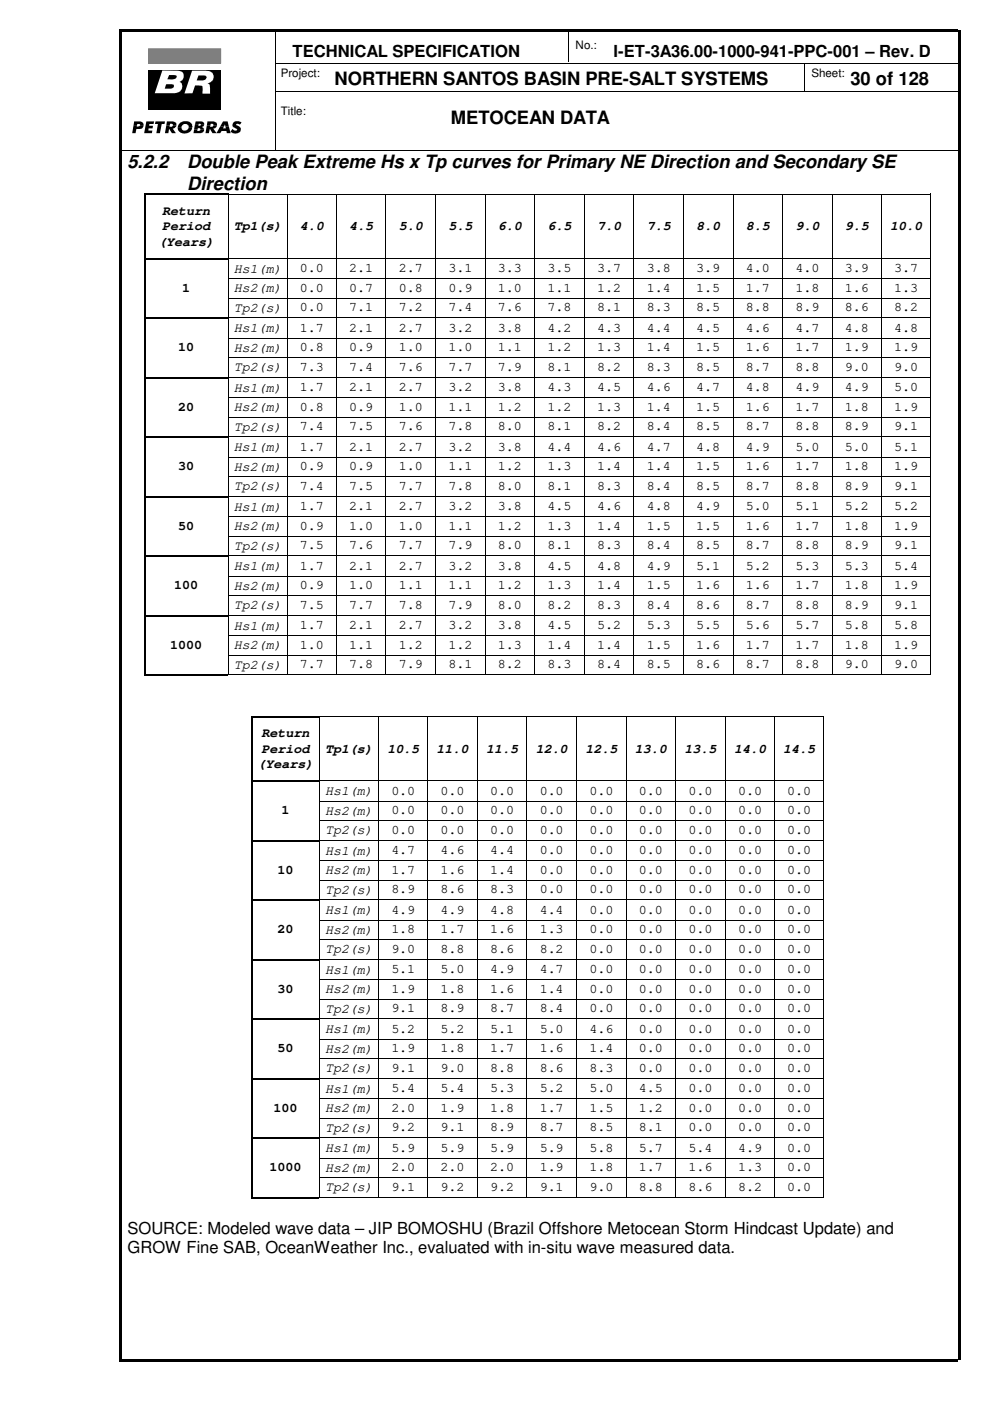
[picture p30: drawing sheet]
<svg xmlns="http://www.w3.org/2000/svg" width="210mm" height="297mm" viewBox="0 0 210 297" stroke-linecap="round" stroke-linejoin="round" font-family="sans-serif">
<defs><g id="words">
<g font-size="3.9">
<text x="71" y="18.1">NORTHERN SANTOS BASIN PRE-SALT SYSTEMS</text>
<text x="180.3" y="18.1">30 of 128</text>
<text x="95.6" y="26.2">METOCEAN DATA</text>
<text x="27" y="35.6">5.2.2</text>
<text x="39.7" y="35.6">Double Peak Extreme Hs x Tp curves for Primary NE Direction and Secondary SE</text>
<text x="39.7" y="40.2">Direction</text>
</g>
<g font-size="3.5">
<text x="62" y="12.1">TECHNICAL SPECIFICATION</text>
<text x="130.1" y="12.1">I-ET-3A36.00-1000-941-PPC-001 – Rev. D</text>
<text x="27" y="261.6">SOURCE: Modeled wave data – JIP BOMOSHU (Brazil Offshore Metocean Storm Hindcast Update) and</text>
<text x="27" y="265.6">GROW Fine SAB, OceanWeather Inc., evaluated with in-situ wave measured data.</text>
</g>
<g font-size="2.8">
<text x="34.4" y="45.6">Return</text>
<text x="33.6" y="52.1">(Years)</text>
<text x="34.4" y="48.8">Period</text>
<text x="49.6" y="48.8">Tp1(s)</text>
<text x="63.6" y="48.8">4.0</text>
<text x="74" y="48.8">4.5</text>
<text x="84.5" y="48.8">5.0</text>
<text x="95.1" y="48.8">5.5</text>
<text x="105.6" y="48.8">6.0</text>
<text x="116.1" y="48.8">6.5</text>
<text x="126.6" y="48.8">7.0</text>
<text x="137.1" y="48.8">7.5</text>
<text x="147.6" y="48.8">8.0</text>
<text x="158.2" y="48.8">8.5</text>
<text x="168.7" y="48.8">9.0</text>
<text x="179.2" y="48.8">9.5</text>
<text x="188.8" y="48.8">10.0</text>
<text x="49.6" y="57.8">Hs1(m)</text>
<text x="63.6" y="57.7">0.0</text>
<text x="74" y="57.7">2.1</text>
<text x="84.5" y="57.7">2.7</text>
<text x="95.1" y="57.7">3.1</text>
<text x="105.6" y="57.7">3.3</text>
<text x="116.1" y="57.7">3.5</text>
<text x="126.6" y="57.7">3.7</text>
<text x="137.1" y="57.7">3.8</text>
<text x="147.6" y="57.7">3.9</text>
<text x="158.2" y="57.7">4.0</text>
<text x="168.7" y="57.7">4.0</text>
<text x="179.2" y="57.7">3.9</text>
<text x="189.6" y="57.7">3.7</text>
<text x="38.7" y="61.9">1</text>
<text x="49.6" y="61.9">Hs2(m)</text>
<text x="63.6" y="61.8">0.0</text>
<text x="63.6" y="66">0.0</text>
<text x="74" y="61.8">0.7</text>
<text x="74" y="66">7.1</text>
<text x="84.5" y="61.8">0.8</text>
<text x="84.5" y="66">7.2</text>
<text x="95.1" y="61.8">0.9</text>
<text x="95.1" y="66">7.4</text>
<text x="105.6" y="61.8">1.0</text>
<text x="105.6" y="66">7.6</text>
<text x="116.1" y="61.8">1.1</text>
<text x="116.1" y="66">7.8</text>
<text x="126.6" y="61.8">1.2</text>
<text x="126.6" y="66">8.1</text>
<text x="137.1" y="61.8">1.4</text>
<text x="137.1" y="66">8.3</text>
<text x="147.6" y="61.8">1.5</text>
<text x="147.6" y="66">8.5</text>
<text x="158.2" y="61.8">1.7</text>
<text x="158.2" y="66">8.8</text>
<text x="168.7" y="61.8">1.8</text>
<text x="168.7" y="66">8.9</text>
<text x="179.2" y="61.8">1.6</text>
<text x="179.2" y="66">8.6</text>
<text x="189.6" y="61.8">1.3</text>
<text x="189.6" y="66">8.2</text>
<text x="49.6" y="66.1">Tp2(s)</text>
<text x="49.6" y="70.4">Hs1(m)</text>
<text x="63.6" y="70.3">1.7</text>
<text x="74" y="70.3">2.1</text>
<text x="84.5" y="70.3">2.7</text>
<text x="95.1" y="70.3">3.2</text>
<text x="105.6" y="70.3">3.8</text>
<text x="116.1" y="70.3">4.2</text>
<text x="126.6" y="70.3">4.3</text>
<text x="137.1" y="70.3">4.4</text>
<text x="147.6" y="70.3">4.5</text>
<text x="158.2" y="70.3">4.6</text>
<text x="168.7" y="70.3">4.7</text>
<text x="179.2" y="70.3">4.8</text>
<text x="189.6" y="70.3">4.8</text>
<text x="37.8" y="74.5">10</text>
<text x="49.6" y="74.5">Hs2(m)</text>
<text x="63.6" y="74.5">0.8</text>
<text x="74" y="74.5">0.9</text>
<text x="84.5" y="74.5">1.0</text>
<text x="95.1" y="74.5">1.0</text>
<text x="105.6" y="74.5">1.1</text>
<text x="116.1" y="74.5">1.2</text>
<text x="126.6" y="74.5">1.3</text>
<text x="137.1" y="74.5">1.4</text>
<text x="147.6" y="74.5">1.5</text>
<text x="158.2" y="74.5">1.6</text>
<text x="168.7" y="74.5">1.7</text>
<text x="179.2" y="74.5">1.9</text>
<text x="189.6" y="74.5">1.9</text>
<text x="49.6" y="78.7">Tp2(s)</text>
<text x="49.6" y="83">Hs1(m)</text>
<text x="63.6" y="78.6">7.3</text>
<text x="63.6" y="82.9">1.7</text>
<text x="74" y="78.6">7.4</text>
<text x="74" y="82.9">2.1</text>
<text x="84.5" y="78.6">7.6</text>
<text x="84.5" y="82.9">2.7</text>
<text x="95.1" y="78.6">7.7</text>
<text x="95.1" y="82.9">3.2</text>
<text x="105.6" y="78.6">7.9</text>
<text x="105.6" y="82.9">3.8</text>
<text x="116.1" y="78.6">8.1</text>
<text x="116.1" y="82.9">4.3</text>
<text x="126.6" y="78.6">8.2</text>
<text x="126.6" y="82.9">4.5</text>
<text x="137.1" y="78.6">8.3</text>
<text x="137.1" y="82.9">4.6</text>
<text x="147.6" y="78.6">8.5</text>
<text x="147.6" y="82.9">4.7</text>
<text x="158.2" y="78.6">8.7</text>
<text x="158.2" y="82.9">4.8</text>
<text x="168.7" y="78.6">8.8</text>
<text x="168.7" y="82.9">4.9</text>
<text x="179.2" y="78.6">9.0</text>
<text x="179.2" y="82.9">4.9</text>
<text x="189.6" y="78.6">9.0</text>
<text x="189.6" y="82.9">5.0</text>
<text x="37.8" y="87.1">20</text>
<text x="49.6" y="87.2">Hs2(m)</text>
<text x="63.6" y="87.1">0.8</text>
<text x="74" y="87.1">0.9</text>
<text x="84.5" y="87.1">1.0</text>
<text x="95.1" y="87.1">1.1</text>
<text x="105.6" y="87.1">1.2</text>
<text x="116.1" y="87.1">1.2</text>
<text x="126.6" y="87.1">1.3</text>
<text x="137.1" y="87.1">1.4</text>
<text x="147.6" y="87.1">1.5</text>
<text x="158.2" y="87.1">1.6</text>
<text x="168.7" y="87.1">1.7</text>
<text x="179.2" y="87.1">1.8</text>
<text x="189.6" y="87.1">1.9</text>
<text x="49.6" y="91.3">Tp2(s)</text>
<text x="49.6" y="95.6">Hs1(m)</text>
<text x="63.6" y="91.2">7.4</text>
<text x="63.6" y="95.5">1.7</text>
<text x="74" y="91.2">7.5</text>
<text x="74" y="95.5">2.1</text>
<text x="84.5" y="91.2">7.6</text>
<text x="84.5" y="95.5">2.7</text>
<text x="95.1" y="91.2">7.8</text>
<text x="95.1" y="95.5">3.2</text>
<text x="105.6" y="91.2">8.0</text>
<text x="105.6" y="95.5">3.8</text>
<text x="116.1" y="91.2">8.1</text>
<text x="116.1" y="95.5">4.4</text>
<text x="126.6" y="91.2">8.2</text>
<text x="126.6" y="95.5">4.6</text>
<text x="137.1" y="91.2">8.4</text>
<text x="137.1" y="95.5">4.7</text>
<text x="147.6" y="91.2">8.5</text>
<text x="147.6" y="95.5">4.8</text>
<text x="158.2" y="91.2">8.7</text>
<text x="158.2" y="95.5">4.9</text>
<text x="168.7" y="91.2">8.8</text>
<text x="168.7" y="95.5">5.0</text>
<text x="179.2" y="91.2">8.9</text>
<text x="179.2" y="95.5">5.0</text>
<text x="189.6" y="91.2">9.1</text>
<text x="189.6" y="95.5">5.1</text>
<text x="37.8" y="99.7">30</text>
<text x="49.6" y="99.8">Hs2(m)</text>
<text x="63.6" y="99.7">0.9</text>
<text x="74" y="99.7">0.9</text>
<text x="84.5" y="99.7">1.0</text>
<text x="95.1" y="99.7">1.1</text>
<text x="105.6" y="99.7">1.2</text>
<text x="116.1" y="99.7">1.3</text>
<text x="126.6" y="99.7">1.4</text>
<text x="137.1" y="99.7">1.4</text>
<text x="147.6" y="99.7">1.5</text>
<text x="158.2" y="99.7">1.6</text>
<text x="168.7" y="99.7">1.7</text>
<text x="179.2" y="99.7">1.8</text>
<text x="189.6" y="99.7">1.9</text>
<text x="49.6" y="103.9">Tp2(s)</text>
<text x="63.6" y="103.8">7.4</text>
<text x="74" y="103.8">7.5</text>
<text x="84.5" y="103.8">7.7</text>
<text x="95.1" y="103.8">7.8</text>
<text x="105.6" y="103.8">8.0</text>
<text x="116.1" y="103.8">8.1</text>
<text x="126.6" y="103.8">8.3</text>
<text x="137.1" y="103.8">8.4</text>
<text x="147.6" y="103.8">8.5</text>
<text x="158.2" y="103.8">8.7</text>
<text x="168.7" y="103.8">8.8</text>
<text x="179.2" y="103.8">8.9</text>
<text x="189.6" y="103.8">9.1</text>
<text x="37.8" y="112.4">50</text>
<text x="49.6" y="108.2">Hs1(m)</text>
<text x="49.6" y="112.4">Hs2(m)</text>
<text x="63.6" y="108.2">1.7</text>
<text x="63.6" y="112.3">0.9</text>
<text x="74" y="108.2">2.1</text>
<text x="74" y="112.3">1.0</text>
<text x="84.5" y="108.2">2.7</text>
<text x="84.5" y="112.3">1.0</text>
<text x="95.1" y="108.2">3.2</text>
<text x="95.1" y="112.3">1.1</text>
<text x="105.6" y="108.2">3.8</text>
<text x="105.6" y="112.3">1.2</text>
<text x="116.1" y="108.2">4.5</text>
<text x="116.1" y="112.3">1.3</text>
<text x="126.6" y="108.2">4.6</text>
<text x="126.6" y="112.3">1.4</text>
<text x="137.1" y="108.2">4.8</text>
<text x="137.1" y="112.3">1.5</text>
<text x="147.6" y="108.2">4.9</text>
<text x="147.6" y="112.3">1.5</text>
<text x="158.2" y="108.2">5.0</text>
<text x="158.2" y="112.3">1.6</text>
<text x="168.7" y="108.2">5.1</text>
<text x="168.7" y="112.3">1.7</text>
<text x="179.2" y="108.2">5.2</text>
<text x="179.2" y="112.3">1.8</text>
<text x="189.6" y="108.2">5.2</text>
<text x="189.6" y="112.3">1.9</text>
<text x="49.6" y="116.5">Tp2(s)</text>
<text x="63.6" y="116.5">7.5</text>
<text x="74" y="116.5">7.6</text>
<text x="84.5" y="116.5">7.7</text>
<text x="95.1" y="116.5">7.9</text>
<text x="105.6" y="116.5">8.0</text>
<text x="116.1" y="116.5">8.1</text>
<text x="126.6" y="116.5">8.3</text>
<text x="137.1" y="116.5">8.4</text>
<text x="147.6" y="116.5">8.5</text>
<text x="158.2" y="116.5">8.7</text>
<text x="168.7" y="116.5">8.8</text>
<text x="179.2" y="116.5">8.9</text>
<text x="189.6" y="116.5">9.1</text>
<text x="37" y="125">100</text>
<text x="49.6" y="120.9">Hs1(m)</text>
<text x="49.6" y="125">Hs2(m)</text>
<text x="63.6" y="120.8">1.7</text>
<text x="63.6" y="124.9">0.9</text>
<text x="74" y="120.8">2.1</text>
<text x="74" y="124.9">1.0</text>
<text x="84.5" y="120.8">2.7</text>
<text x="84.5" y="124.9">1.1</text>
<text x="95.1" y="120.8">3.2</text>
<text x="95.1" y="124.9">1.1</text>
<text x="105.6" y="120.8">3.8</text>
<text x="105.6" y="124.9">1.2</text>
<text x="116.1" y="120.8">4.5</text>
<text x="116.1" y="124.9">1.3</text>
<text x="126.6" y="120.8">4.8</text>
<text x="126.6" y="124.9">1.4</text>
<text x="137.1" y="120.8">4.9</text>
<text x="137.1" y="124.9">1.5</text>
<text x="147.6" y="120.8">5.1</text>
<text x="147.6" y="124.9">1.6</text>
<text x="158.2" y="120.8">5.2</text>
<text x="158.2" y="124.9">1.6</text>
<text x="168.7" y="120.8">5.3</text>
<text x="168.7" y="124.9">1.7</text>
<text x="179.2" y="120.8">5.3</text>
<text x="179.2" y="124.9">1.8</text>
<text x="189.6" y="120.8">5.4</text>
<text x="189.6" y="124.9">1.9</text>
<text x="49.6" y="129.2">Tp2(s)</text>
<text x="63.6" y="129.1">7.5</text>
<text x="74" y="129.1">7.7</text>
<text x="84.5" y="129.1">7.8</text>
<text x="95.1" y="129.1">7.9</text>
<text x="105.6" y="129.1">8.0</text>
<text x="116.1" y="129.1">8.2</text>
<text x="126.6" y="129.1">8.3</text>
<text x="137.1" y="129.1">8.4</text>
<text x="147.6" y="129.1">8.6</text>
<text x="158.2" y="129.1">8.7</text>
<text x="168.7" y="129.1">8.8</text>
<text x="179.2" y="129.1">8.9</text>
<text x="189.6" y="129.1">9.1</text>
<text x="36.1" y="137.6">1000</text>
<text x="49.6" y="133.5">Hs1(m)</text>
<text x="49.6" y="137.6">Hs2(m)</text>
<text x="63.6" y="133.4">1.7</text>
<text x="63.6" y="137.5">1.0</text>
<text x="74" y="133.4">2.1</text>
<text x="74" y="137.5">1.1</text>
<text x="84.5" y="133.4">2.7</text>
<text x="84.5" y="137.5">1.2</text>
<text x="95.1" y="133.4">3.2</text>
<text x="95.1" y="137.5">1.2</text>
<text x="105.6" y="133.4">3.8</text>
<text x="105.6" y="137.5">1.3</text>
<text x="116.1" y="133.4">4.5</text>
<text x="116.1" y="137.5">1.4</text>
<text x="126.6" y="133.4">5.2</text>
<text x="126.6" y="137.5">1.4</text>
<text x="137.1" y="133.4">5.3</text>
<text x="137.1" y="137.5">1.5</text>
<text x="147.6" y="133.4">5.5</text>
<text x="147.6" y="137.5">1.6</text>
<text x="158.2" y="133.4">5.6</text>
<text x="158.2" y="137.5">1.7</text>
<text x="168.7" y="133.4">5.7</text>
<text x="168.7" y="137.5">1.7</text>
<text x="179.2" y="133.4">5.8</text>
<text x="179.2" y="137.5">1.8</text>
<text x="189.6" y="133.4">5.8</text>
<text x="189.6" y="137.5">1.9</text>
<text x="49.6" y="141.8">Tp2(s)</text>
<text x="63.6" y="141.7">7.7</text>
<text x="74" y="141.7">7.8</text>
<text x="84.5" y="141.7">7.9</text>
<text x="95.1" y="141.7">8.1</text>
<text x="105.6" y="141.7">8.2</text>
<text x="116.1" y="141.7">8.3</text>
<text x="126.6" y="141.7">8.4</text>
<text x="137.1" y="141.7">8.5</text>
<text x="147.6" y="141.7">8.6</text>
<text x="158.2" y="141.7">8.7</text>
<text x="168.7" y="141.7">8.8</text>
<text x="179.2" y="141.7">9.0</text>
<text x="189.6" y="141.7">9.0</text>
<text x="55.5" y="156.3">Return</text>
<text x="55.5" y="159.6">Period</text>
<text x="68.9" y="159.6">Tp1(s)</text>
<text x="82.1" y="159.6">10.5</text>
<text x="92.6" y="159.6">11.0</text>
<text x="103.1" y="159.6">11.5</text>
<text x="113.6" y="159.6">12.0</text>
<text x="124.1" y="159.6">12.5</text>
<text x="134.6" y="159.6">13.0</text>
<text x="145.1" y="159.6">13.5</text>
<text x="155.7" y="159.6">14.0</text>
<text x="166.1" y="159.6">14.5</text>
<text x="54.6" y="162.9">(Years)</text>
<text x="59.7" y="172.7">1</text>
<text x="68.9" y="172.7">Hs2(m)</text>
<text x="68.9" y="168.6">Hs1(m)</text>
<text x="83" y="168.5">0.0</text>
<text x="83" y="172.6">0.0</text>
<text x="93.4" y="168.5">0.0</text>
<text x="93.4" y="172.6">0.0</text>
<text x="103.9" y="168.5">0.0</text>
<text x="103.9" y="172.6">0.0</text>
<text x="114.4" y="168.5">0.0</text>
<text x="114.4" y="172.6">0.0</text>
<text x="125" y="168.5">0.0</text>
<text x="125" y="172.6">0.0</text>
<text x="135.5" y="168.5">0.0</text>
<text x="135.5" y="172.6">0.0</text>
<text x="146" y="168.5">0.0</text>
<text x="146" y="172.6">0.0</text>
<text x="156.5" y="168.5">0.0</text>
<text x="156.5" y="172.6">0.0</text>
<text x="166.9" y="168.5">0.0</text>
<text x="166.9" y="172.6">0.0</text>
<text x="68.9" y="176.9">Tp2(s)</text>
<text x="83" y="176.8">0.0</text>
<text x="93.4" y="176.8">0.0</text>
<text x="103.9" y="176.8">0.0</text>
<text x="114.4" y="176.8">0.0</text>
<text x="125" y="176.8">0.0</text>
<text x="135.5" y="176.8">0.0</text>
<text x="146" y="176.8">0.0</text>
<text x="156.5" y="176.8">0.0</text>
<text x="166.9" y="176.8">0.0</text>
<text x="58.8" y="185.3">10</text>
<text x="68.9" y="181.2">Hs1(m)</text>
<text x="68.9" y="185.3">Hs2(m)</text>
<text x="83" y="181.1">4.7</text>
<text x="83" y="185.3">1.7</text>
<text x="93.4" y="181.1">4.6</text>
<text x="93.4" y="185.3">1.6</text>
<text x="103.9" y="181.1">4.4</text>
<text x="103.9" y="185.3">1.4</text>
<text x="114.4" y="181.1">0.0</text>
<text x="114.4" y="185.3">0.0</text>
<text x="125" y="181.1">0.0</text>
<text x="125" y="185.3">0.0</text>
<text x="135.5" y="181.1">0.0</text>
<text x="135.5" y="185.3">0.0</text>
<text x="146" y="181.1">0.0</text>
<text x="146" y="185.3">0.0</text>
<text x="156.5" y="181.1">0.0</text>
<text x="156.5" y="185.3">0.0</text>
<text x="166.9" y="181.1">0.0</text>
<text x="166.9" y="185.3">0.0</text>
<text x="68.9" y="189.5">Tp2(s)</text>
<text x="83" y="189.4">8.9</text>
<text x="93.4" y="189.4">8.6</text>
<text x="103.9" y="189.4">8.3</text>
<text x="114.4" y="189.4">0.0</text>
<text x="125" y="189.4">0.0</text>
<text x="135.5" y="189.4">0.0</text>
<text x="146" y="189.4">0.0</text>
<text x="156.5" y="189.4">0.0</text>
<text x="166.9" y="189.4">0.0</text>
<text x="58.8" y="197.9">20</text>
<text x="68.9" y="193.8">Hs1(m)</text>
<text x="68.9" y="198">Hs2(m)</text>
<text x="83" y="193.7">4.9</text>
<text x="83" y="197.9">1.8</text>
<text x="93.4" y="193.7">4.9</text>
<text x="93.4" y="197.9">1.7</text>
<text x="103.9" y="193.7">4.8</text>
<text x="103.9" y="197.9">1.6</text>
<text x="114.4" y="193.7">4.4</text>
<text x="114.4" y="197.9">1.3</text>
<text x="125" y="193.7">0.0</text>
<text x="125" y="197.9">0.0</text>
<text x="135.5" y="193.7">0.0</text>
<text x="135.5" y="197.9">0.0</text>
<text x="146" y="193.7">0.0</text>
<text x="146" y="197.9">0.0</text>
<text x="156.5" y="193.7">0.0</text>
<text x="156.5" y="197.9">0.0</text>
<text x="166.9" y="193.7">0.0</text>
<text x="166.9" y="197.9">0.0</text>
<text x="68.9" y="202.1">Tp2(s)</text>
<text x="83" y="202">9.0</text>
<text x="93.4" y="202">8.8</text>
<text x="103.9" y="202">8.6</text>
<text x="114.4" y="202">8.2</text>
<text x="125" y="202">0.0</text>
<text x="135.5" y="202">0.0</text>
<text x="146" y="202">0.0</text>
<text x="156.5" y="202">0.0</text>
<text x="166.9" y="202">0.0</text>
<text x="68.9" y="206.4">Hs1(m)</text>
<text x="83" y="206.3">5.1</text>
<text x="93.4" y="206.3">5.0</text>
<text x="103.9" y="206.3">4.9</text>
<text x="114.4" y="206.3">4.7</text>
<text x="125" y="206.3">0.0</text>
<text x="135.5" y="206.3">0.0</text>
<text x="146" y="206.3">0.0</text>
<text x="156.5" y="206.3">0.0</text>
<text x="166.9" y="206.3">0.0</text>
<text x="58.8" y="210.5">30</text>
<text x="68.9" y="210.6">Hs2(m)</text>
<text x="68.9" y="214.7">Tp2(s)</text>
<text x="83" y="210.5">1.9</text>
<text x="83" y="214.6">9.1</text>
<text x="93.4" y="210.5">1.8</text>
<text x="93.4" y="214.6">8.9</text>
<text x="103.9" y="210.5">1.6</text>
<text x="103.9" y="214.6">8.7</text>
<text x="114.4" y="210.5">1.4</text>
<text x="114.4" y="214.6">8.4</text>
<text x="125" y="210.5">0.0</text>
<text x="125" y="214.6">0.0</text>
<text x="135.5" y="210.5">0.0</text>
<text x="135.5" y="214.6">0.0</text>
<text x="146" y="210.5">0.0</text>
<text x="146" y="214.6">0.0</text>
<text x="156.5" y="210.5">0.0</text>
<text x="156.5" y="214.6">0.0</text>
<text x="166.9" y="210.5">0.0</text>
<text x="166.9" y="214.6">0.0</text>
<text x="68.9" y="219">Hs1(m)</text>
<text x="83" y="218.9">5.2</text>
<text x="93.4" y="218.9">5.2</text>
<text x="103.9" y="218.9">5.1</text>
<text x="114.4" y="218.9">5.0</text>
<text x="125" y="218.9">4.6</text>
<text x="135.5" y="218.9">0.0</text>
<text x="146" y="218.9">0.0</text>
<text x="156.5" y="218.9">0.0</text>
<text x="166.9" y="218.9">0.0</text>
<text x="58.8" y="223.1">50</text>
<text x="68.9" y="223.2">Hs2(m)</text>
<text x="68.9" y="227.3">Tp2(s)</text>
<text x="83" y="223.1">1.9</text>
<text x="83" y="227.2">9.1</text>
<text x="93.4" y="223.1">1.8</text>
<text x="93.4" y="227.2">9.0</text>
<text x="103.9" y="223.1">1.7</text>
<text x="103.9" y="227.2">8.8</text>
<text x="114.4" y="223.1">1.6</text>
<text x="114.4" y="227.2">8.6</text>
<text x="125" y="223.1">1.4</text>
<text x="125" y="227.2">8.3</text>
<text x="135.5" y="223.1">0.0</text>
<text x="135.5" y="227.2">0.0</text>
<text x="146" y="223.1">0.0</text>
<text x="146" y="227.2">0.0</text>
<text x="156.5" y="223.1">0.0</text>
<text x="156.5" y="227.2">0.0</text>
<text x="166.9" y="223.1">0.0</text>
<text x="166.9" y="227.2">0.0</text>
<text x="68.9" y="231.6">Hs1(m)</text>
<text x="83" y="231.6">5.4</text>
<text x="93.4" y="231.6">5.4</text>
<text x="103.9" y="231.6">5.3</text>
<text x="114.4" y="231.6">5.2</text>
<text x="125" y="231.6">5.0</text>
<text x="135.5" y="231.6">4.5</text>
<text x="146" y="231.6">0.0</text>
<text x="156.5" y="231.6">0.0</text>
<text x="166.9" y="231.6">0.0</text>
<text x="58" y="235.8">100</text>
<text x="68.9" y="235.8">Hs2(m)</text>
<text x="68.9" y="239.9">Tp2(s)</text>
<text x="83" y="235.7">2.0</text>
<text x="83" y="239.9">9.2</text>
<text x="93.4" y="235.7">1.9</text>
<text x="93.4" y="239.9">9.1</text>
<text x="103.9" y="235.7">1.8</text>
<text x="103.9" y="239.9">8.9</text>
<text x="114.4" y="235.7">1.7</text>
<text x="114.4" y="239.9">8.7</text>
<text x="125" y="235.7">1.5</text>
<text x="125" y="239.9">8.5</text>
<text x="135.5" y="235.7">1.2</text>
<text x="135.5" y="239.9">8.1</text>
<text x="146" y="235.7">0.0</text>
<text x="146" y="239.9">0.0</text>
<text x="156.5" y="235.7">0.0</text>
<text x="156.5" y="239.9">0.0</text>
<text x="166.9" y="235.7">0.0</text>
<text x="166.9" y="239.9">0.0</text>
<text x="68.9" y="244.3">Hs1(m)</text>
<text x="83" y="244.2">5.9</text>
<text x="93.4" y="244.2">5.9</text>
<text x="103.9" y="244.2">5.9</text>
<text x="114.4" y="244.2">5.9</text>
<text x="125" y="244.2">5.8</text>
<text x="135.5" y="244.2">5.7</text>
<text x="146" y="244.2">5.4</text>
<text x="156.5" y="244.2">4.9</text>
<text x="166.9" y="244.2">0.0</text>
<text x="57.1" y="248.4">1000</text>
<text x="68.9" y="248.4">Hs2(m)</text>
<text x="83" y="248.3">2.0</text>
<text x="93.4" y="248.3">2.0</text>
<text x="103.9" y="248.3">2.0</text>
<text x="114.4" y="248.3">1.9</text>
<text x="125" y="248.3">1.8</text>
<text x="135.5" y="248.3">1.7</text>
<text x="146" y="248.3">1.6</text>
<text x="156.5" y="248.3">1.3</text>
<text x="166.9" y="248.3">0.0</text>
<text x="68.9" y="252.6">Tp2(s)</text>
<text x="83" y="252.5">9.1</text>
<text x="93.4" y="252.5">9.2</text>
<text x="103.9" y="252.5">9.2</text>
<text x="114.4" y="252.5">9.1</text>
<text x="125" y="252.5">9.0</text>
<text x="135.5" y="252.5">8.8</text>
<text x="146" y="252.5">8.6</text>
<text x="156.5" y="252.5">8.2</text>
<text x="166.9" y="252.5">0.0</text>
</g>
<g font-size="2.5">
<text x="122" y="10.3">No.:</text>
<text x="59.5" y="16.3">Project:</text>
<text x="172" y="16.3">Sheet:</text>
<text x="59.5" y="24.5">Title:</text>
</g>
</g></defs>
<path d="M25.4 6.3h177.8v.5h-177.8zM25.4 288.2h177.8v.6h-177.8zM25.4 6.3h.5v281.9h-.5zM203.1 6.3h.5v281.9h-.5z" fill="#000"/>
<path d="M58.4 13.4h144.8M58.4 19.4h144.8M58.5 6.3v25.4M120.5 6.3v6.9M170.5 13.3v6.1M25.4 31.8h177.8" fill="none" stroke="#000" stroke-width=".21"/>
<path d="M31.5 15h15.3v8.4h-15.3z" fill-rule="evenodd" fill="#000"/>
<path d="M40.7 15h2.9a1.36 1.36 0 0 1 1.7 1.1 1.36 1.36 0 0 1-1.2 1.6h-.1l.4 .2 .1 .3v1.7h-1.6v-1.6l-.7-.2h-.8l-.6 1.7h-1.7z" fill-rule="evenodd" fill="#fff"/>
<path d="M31.5 10.3h15.3v3.2h-15.3z" fill-rule="evenodd" fill="#7f7f7f"/>
<path d="M31.5 10.3h15.3v3.2h-15.3z" fill="none" stroke="#7f7f7f" stroke-width=".21"/>
<path d="M42.1 16h1a.5 .5 0 0 1 .7 .4 .5 .5 0 0 1-.5 .6l-1.6 .1z" fill-rule="evenodd" fill="#000"/>
<path d="M34.4 14.9l3.2 .1a1.23 1.23 0 0 1 1.3 1 1.23 1.23 0 0 1-.8 1.4 1.17 1.17 0 0 1 .6 1.1 1.17 1.17 0 0 1-.8 1l-.9 .3h-4.2z" fill-rule="evenodd" fill="#fff"/>
<g fill="#000">
<path d="M35.2 17.9h.8a.52 .52 0 0 1 .6 0 .52 .52 0 0 1 .1 .6l-.5 .3h-1.3z" fill-rule="evenodd"/>
<path d="M35.9 15.9h1a.45 .45 0 0 1 .6 .4 .45 .45 0 0 1-.6 .5h-1.4z" fill-rule="evenodd"/>
<path d="M28.4 25.7l1.6 .1 .4 .4v.3h-.7l-.2-.2h-.4l-.1 .2h-.7z" fill-rule="evenodd"/>
<path d="M28.3 26.5h.7v.3h.5l.2-.3h.7a.99 .99 0 0 1-1.3 .8h-.2l-.2 .9h-.7z" fill-rule="evenodd"/>
<path d="M31 25.7h1.7l-.1 .6h-.9l-.1 .4h.8l-.1 .5h-.8v.5h.8l-.1 .5h-1.6z" fill-rule="evenodd"/>
<path d="M33 25.7h2l-.1 .6h-.6l-.4 1.9h-.8l.4-1.9h-.6z" fill-rule="evenodd"/>
<path d="M35.4 25.7l1.6 .1 .3 .2 .1 .6h-.7v-.2l-.3-.2h-.3l-.1 .4h-.7z" fill-rule="evenodd"/>
<path d="M35.3 26.6h.7l-.1 .3h.5l.3-.3h.7l-.3 .5-.5 .2 .7 .9h-.9l-.5-.9-.2 .9h-.7z" fill-rule="evenodd"/>
<path d="M38.1 26.2l.2-.2a1.61 1.61 0 0 1 2.5 .8v.2h-.8a.77 .77 0 0 0-.8-.7 .77 .77 0 0 0-.7 .7h-.8z" fill-rule="evenodd"/>
<path d="M37.7 27h.8a.76 .76 0 0 0 .7 .7 .76 .76 0 0 0 .8-.7h.8a1.6 1.6 0 0 1-1.5 1.3 1.6 1.6 0 0 1-1.6-1z" fill-rule="evenodd"/>
<path d="M41.3 26.5h.8l-.1 .2h.4l.2-.2h.7l-.3 .3-.3 .1 .4 .2 .2 .4h-.8l-.1-.3h-.4l-.1 .3h-.8z" fill-rule="evenodd"/>
<path d="M41.1 27.5h.8l-.1 .3 .5-.1 .2-.2h.8v.2l-.4 .4-.3 .1h-1.6z" fill-rule="evenodd"/>
<path d="M41.5 25.7l1.5 .1 .3 .3v.3l-.7 .1-.1-.3h-.4v.3h-.8z" fill-rule="evenodd"/>
<path d="M44 25.7l1.6 .1 .3 .3 .1 .5h-.7l-.3-.4h-.3l-.1 .4h-.7z" fill-rule="evenodd"/>
<path d="M43.9 26.6h.7l-.1 .3a.52 .52 0 0 0 .8-.3h.7l-.4 .5-.4 .2 .7 .9h-.9l-.5-.9-.2 .9h-.7z" fill-rule="evenodd"/>
<path d="M47.3 25.7h1l.2 1.1h-.7l-.1-.5-.2 .5h-.8z" fill-rule="evenodd"/>
<path d="M46.7 26.8h.8l-.2 .4h.6l-.1-.4h.7l.4 1.4h-.8l-.1-.4h-1l-.3 .4h-.8z" fill-rule="evenodd"/>
<path d="M49.6 25.9l.4-.2 .9 .1 .3 .2-.4 .5a.37 .37 0 0 0-.4-.3 .37 .37 0 0 0-.3 .3l.1 .1a.85 .85 0 0 1 .9 .9 .85 .85 0 0 1-1 .8l-.7-.1-.5-.3 .4-.6a.57 .57 0 0 0 .5 .4 .57 .57 0 0 0 .5-.3l-.4-.2a.74 .74 0 0 1-.3-1.3z" fill-rule="evenodd"/>
</g>
<g fill="#fff">
<path d="M26.8 9.6h.3v.3h-.3z"/>
<path d="M27.1 9.6h28.1v.3h-28.1z"/>
<path d="M55.2 9.6h.3v.3h-.3z"/>
<path d="M26.8 28.7h.3v.2h-.3z"/>
<path d="M27.1 28.7h28.1v.2h-28.1z"/>
<path d="M55.2 28.7h.3v.2h-.3z"/>
<path d="M26.8 9.9h.3v18.8h-.3z"/>
<path d="M55.2 9.9h.3v18.8h-.3z"/>
</g>
<g fill="#000">
<path d="M30.5 41.1h.4v.3h-.4zM30.5 54.7h.4v.3h-.4zM30.5 59h.4v.1h-.4zM48.3 41.1h.1v.3h-.1zM48.3 41.1h.1v.1h-.1zM48.3 54.7h.1v.3h-.1zM48.3 59h.1v.1h-.1zM60.9 41.2h.1v.2h-.1zM60.9 41.1h.1v.1h-.1zM60.9 54.7h.1v.3h-.1zM60.9 59h.1v.1h-.1zM71.2 41.2h.2v.2h-.2z"/>
<path d="M71.2 41.1h.2v.1h-.2zM71.2 54.7h.2v.3h-.2zM71.2 59h.2v.1h-.2zM81.7 41.2h.2v.2h-.2zM81.7 41.1h.2v.1h-.2zM81.7 54.7h.2v.3h-.2zM81.7 59h.2v.1h-.2zM92.3 41.2h.2v.2h-.2zM92.3 41.1h.2v.1h-.2zM92.3 54.7h.2v.3h-.2zM92.3 59h.2v.1h-.2zM102.8 41.2h.2v.2h-.2z"/>
<path d="M102.8 41.1h.2v.1h-.2zM102.8 54.7h.2v.3h-.2zM102.8 59h.2v.1h-.2zM113.3 41.2h.2v.2h-.2zM113.3 41.1h.2v.1h-.2zM113.3 54.7h.2v.3h-.2zM113.3 59h.2v.1h-.2zM123.8 41.2h.2v.2h-.2zM123.8 41.1h.2v.1h-.2zM123.8 54.7h.2v.3h-.2zM123.8 59h.2v.1h-.2zM134.3 41.2h.2v.2h-.2z"/>
<path d="M134.3 41.1h.2v.1h-.2zM134.3 54.7h.2v.3h-.2zM134.3 59h.2v.1h-.2zM144.8 41.2h.2v.2h-.2zM144.8 41.1h.2v.1h-.2zM144.8 54.7h.2v.3h-.2zM144.8 59h.2v.1h-.2zM155.4 41.2h.1v.2h-.1zM155.4 41.1h.1v.1h-.1zM155.4 54.7h.1v.3h-.1zM155.4 59h.1v.1h-.1zM165.9 41.2h.1v.2h-.1z"/>
<path d="M165.9 41.1h.1v.1h-.1zM165.9 54.7h.1v.3h-.1zM165.9 59h.1v.1h-.1zM176.4 41.2h.1v.2h-.1zM176.4 41.1h.1v.1h-.1zM176.4 54.7h.1v.3h-.1zM176.4 59h.1v.1h-.1zM186.9 41.2h.2v.2h-.2zM186.9 41.1h.2v.1h-.2zM186.9 54.7h.2v.3h-.2zM186.9 59h.2v.1h-.2zM197.3 41.1h.1v.3h-.1z"/>
<path d="M197.3 41.1h.1v.1h-.1zM197.3 54.7h.1v.3h-.1zM197.3 59h.1v.1h-.1zM30.5 63.1h.4v.2h-.4zM30.5 67.3h.4v.3h-.4zM30.5 71.6h.4v.2h-.4zM30.5 75.7h.4v.2h-.4zM48.3 63.1h.1v.2h-.1zM48.3 67.3h.1v.3h-.1zM48.3 71.6h.1v.2h-.1zM48.3 75.7h.1v.2h-.1zM60.9 63.1h.1v.2h-.1z"/>
<path d="M60.9 67.3h.1v.3h-.1zM60.9 71.6h.1v.2h-.1zM60.9 75.7h.1v.2h-.1zM71.2 63.1h.2v.2h-.2zM71.2 67.3h.2v.3h-.2zM71.2 71.6h.2v.2h-.2zM71.2 75.7h.2v.2h-.2zM81.7 63.1h.2v.2h-.2zM81.7 67.3h.2v.3h-.2zM81.7 71.6h.2v.2h-.2zM81.7 75.7h.2v.2h-.2zM92.3 63.1h.2v.2h-.2z"/>
<path d="M92.3 67.3h.2v.3h-.2zM92.3 71.6h.2v.2h-.2zM92.3 75.7h.2v.2h-.2zM102.8 63.1h.2v.2h-.2zM102.8 67.3h.2v.3h-.2zM102.8 71.6h.2v.2h-.2zM102.8 75.7h.2v.2h-.2zM113.3 63.1h.2v.2h-.2zM113.3 67.3h.2v.3h-.2zM113.3 71.6h.2v.2h-.2zM113.3 75.7h.2v.2h-.2zM123.8 63.1h.2v.2h-.2z"/>
<path d="M123.8 67.3h.2v.3h-.2zM123.8 71.6h.2v.2h-.2zM123.8 75.7h.2v.2h-.2zM134.3 63.1h.2v.2h-.2zM134.3 67.3h.2v.3h-.2zM134.3 71.6h.2v.2h-.2zM134.3 75.7h.2v.2h-.2zM144.8 63.1h.2v.2h-.2zM144.8 67.3h.2v.3h-.2zM144.8 71.6h.2v.2h-.2zM144.8 75.7h.2v.2h-.2zM155.4 63.1h.1v.2h-.1z"/>
<path d="M155.4 67.3h.1v.3h-.1zM155.4 71.6h.1v.2h-.1zM155.4 75.7h.1v.2h-.1zM165.9 63.1h.1v.2h-.1zM165.9 67.3h.1v.3h-.1zM165.9 71.6h.1v.2h-.1zM165.9 75.7h.1v.2h-.1zM176.4 63.1h.1v.2h-.1zM176.4 67.3h.1v.3h-.1zM176.4 71.6h.1v.2h-.1zM176.4 75.7h.1v.2h-.1zM186.9 63.1h.2v.2h-.2z"/>
<path d="M186.9 67.3h.2v.3h-.2zM186.9 71.6h.2v.2h-.2zM186.9 75.7h.2v.2h-.2zM197.3 63.1h.1v.2h-.1zM197.3 67.3h.1v.3h-.1zM197.3 71.6h.1v.2h-.1zM197.3 75.7h.1v.2h-.1zM30.5 79.9h.4v.3h-.4zM30.5 84.2h.4v.2h-.4zM30.5 88.3h.4v.2h-.4zM30.5 92.5h.4v.3h-.4zM30.5 96.8h.4v.2h-.4z"/>
<path d="M48.3 79.9h.1v.3h-.1zM48.3 84.2h.1v.2h-.1zM48.3 88.3h.1v.2h-.1zM48.3 92.5h.1v.3h-.1zM48.3 96.8h.1v.2h-.1zM60.9 79.9h.1v.3h-.1zM60.9 84.2h.1v.2h-.1zM60.9 88.3h.1v.2h-.1zM60.9 92.5h.1v.3h-.1zM60.9 96.8h.1v.2h-.1zM71.2 79.9h.2v.3h-.2zM71.2 84.2h.2v.2h-.2z"/>
<path d="M71.2 88.3h.2v.2h-.2zM71.2 92.5h.2v.3h-.2zM71.2 96.8h.2v.2h-.2zM81.7 79.9h.2v.3h-.2zM81.7 84.2h.2v.2h-.2zM81.7 88.3h.2v.2h-.2zM81.7 92.5h.2v.3h-.2zM81.7 96.8h.2v.2h-.2zM92.3 79.9h.2v.3h-.2zM92.3 84.2h.2v.2h-.2zM92.3 88.3h.2v.2h-.2zM92.3 92.5h.2v.3h-.2z"/>
<path d="M92.3 96.8h.2v.2h-.2zM102.8 79.9h.2v.3h-.2zM102.8 84.2h.2v.2h-.2zM102.8 88.3h.2v.2h-.2zM102.8 92.5h.2v.3h-.2zM102.8 96.8h.2v.2h-.2zM113.3 79.9h.2v.3h-.2zM113.3 84.2h.2v.2h-.2zM113.3 88.3h.2v.2h-.2zM113.3 92.5h.2v.3h-.2zM113.3 96.8h.2v.2h-.2zM123.8 79.9h.2v.3h-.2z"/>
<path d="M123.8 84.2h.2v.2h-.2zM123.8 88.3h.2v.2h-.2zM123.8 92.5h.2v.3h-.2zM123.8 96.8h.2v.2h-.2zM134.3 79.9h.2v.3h-.2zM134.3 84.2h.2v.2h-.2zM134.3 88.3h.2v.2h-.2zM134.3 92.5h.2v.3h-.2zM134.3 96.8h.2v.2h-.2zM144.8 79.9h.2v.3h-.2zM144.8 84.2h.2v.2h-.2zM144.8 88.3h.2v.2h-.2z"/>
<path d="M144.8 92.5h.2v.3h-.2zM144.8 96.8h.2v.2h-.2zM155.4 79.9h.1v.3h-.1zM155.4 84.2h.1v.2h-.1zM155.4 88.3h.1v.2h-.1zM155.4 92.5h.1v.3h-.1zM155.4 96.8h.1v.2h-.1zM165.9 79.9h.1v.3h-.1zM165.9 84.2h.1v.2h-.1zM165.9 88.3h.1v.2h-.1zM165.9 92.5h.1v.3h-.1zM165.9 96.8h.1v.2h-.1z"/>
<path d="M176.4 79.9h.1v.3h-.1zM176.4 84.2h.1v.2h-.1zM176.4 88.3h.1v.2h-.1zM176.4 92.5h.1v.3h-.1zM176.4 96.8h.1v.2h-.1zM186.9 79.9h.2v.3h-.2zM186.9 84.2h.2v.2h-.2zM186.9 88.3h.2v.2h-.2zM186.9 92.5h.2v.3h-.2zM186.9 96.8h.2v.2h-.2zM197.3 79.9h.1v.3h-.1zM197.3 84.2h.1v.2h-.1z"/>
<path d="M197.3 88.3h.1v.2h-.1zM197.3 92.5h.1v.3h-.1zM197.3 96.8h.1v.2h-.1zM30.5 101h.4v.1h-.4zM30.5 105.1h.4v.4h-.4zM30.5 109.4h.4v.2h-.4zM30.5 113.6h.4v.1h-.4zM30.5 117.7h.4v.4h-.4zM48.3 101h.1v.1h-.1zM48.3 105.1h.1v.4h-.1zM48.3 109.4h.1v.2h-.1zM48.3 113.6h.1v.1h-.1z"/>
<path d="M48.3 117.7h.1v.4h-.1zM60.9 101h.1v.1h-.1zM60.9 105.1h.1v.4h-.1zM60.9 109.4h.1v.2h-.1zM60.9 113.6h.1v.1h-.1zM60.9 117.7h.1v.4h-.1zM71.2 101h.2v.1h-.2zM71.2 105.1h.2v.4h-.2zM71.2 109.4h.2v.2h-.2zM71.2 113.6h.2v.1h-.2zM71.2 117.7h.2v.4h-.2zM81.7 101h.2v.1h-.2z"/>
<path d="M81.7 105.1h.2v.4h-.2zM81.7 109.4h.2v.2h-.2zM81.7 113.6h.2v.1h-.2zM81.7 117.7h.2v.4h-.2zM92.3 101h.2v.1h-.2zM92.3 105.1h.2v.4h-.2zM92.3 109.4h.2v.2h-.2zM92.3 113.6h.2v.1h-.2zM92.3 117.7h.2v.4h-.2zM102.8 101h.2v.1h-.2zM102.8 105.1h.2v.4h-.2zM102.8 109.4h.2v.2h-.2z"/>
<path d="M102.8 113.6h.2v.1h-.2zM102.8 117.7h.2v.4h-.2zM113.3 101h.2v.1h-.2zM113.3 105.1h.2v.4h-.2zM113.3 109.4h.2v.2h-.2zM113.3 113.6h.2v.1h-.2zM113.3 117.7h.2v.4h-.2zM123.8 101h.2v.1h-.2zM123.8 105.1h.2v.4h-.2zM123.8 109.4h.2v.2h-.2zM123.8 113.6h.2v.1h-.2zM123.8 117.7h.2v.4h-.2z"/>
<path d="M134.3 101h.2v.1h-.2zM134.3 105.1h.2v.4h-.2zM134.3 109.4h.2v.2h-.2zM134.3 113.6h.2v.1h-.2zM134.3 117.7h.2v.4h-.2zM144.8 101h.2v.1h-.2zM144.8 105.1h.2v.4h-.2zM144.8 109.4h.2v.2h-.2zM144.8 113.6h.2v.1h-.2zM144.8 117.7h.2v.4h-.2zM155.4 101h.1v.1h-.1zM155.4 105.1h.1v.4h-.1z"/>
<path d="M155.4 109.4h.1v.2h-.1zM155.4 113.6h.1v.1h-.1zM155.4 117.7h.1v.4h-.1zM165.9 101h.1v.1h-.1zM165.9 105.1h.1v.4h-.1zM165.9 109.4h.1v.2h-.1zM165.9 113.6h.1v.1h-.1zM165.9 117.7h.1v.4h-.1zM176.4 101h.1v.1h-.1zM176.4 105.1h.1v.4h-.1zM176.4 109.4h.1v.2h-.1zM176.4 113.6h.1v.1h-.1z"/>
<path d="M176.4 117.7h.1v.4h-.1zM186.9 101h.2v.1h-.2zM186.9 105.1h.2v.4h-.2zM186.9 109.4h.2v.2h-.2zM186.9 113.6h.2v.1h-.2zM186.9 117.7h.2v.4h-.2zM197.3 101h.1v.1h-.1zM197.3 105.1h.1v.4h-.1zM197.3 109.4h.1v.2h-.1zM197.3 113.6h.1v.1h-.1zM197.3 117.7h.1v.4h-.1zM30.5 122h.4v.2h-.4z"/>
<path d="M30.5 126.2h.4v.2h-.4zM30.5 130.3h.4v.4h-.4zM30.5 134.7h.4v.1h-.4zM30.5 138.8h.4v.2h-.4zM48.3 122h.1v.2h-.1zM48.3 126.2h.1v.2h-.1zM48.3 130.3h.1v.4h-.1zM48.3 134.7h.1v.1h-.1zM48.3 138.8h.1v.2h-.1zM60.9 122h.1v.2h-.1zM60.9 126.2h.1v.2h-.1zM60.9 130.3h.1v.4h-.1z"/>
<path d="M60.9 134.7h.1v.1h-.1zM60.9 138.8h.1v.2h-.1zM71.2 122h.2v.2h-.2zM71.2 126.2h.2v.2h-.2zM71.2 130.3h.2v.4h-.2zM71.2 134.7h.2v.1h-.2zM71.2 138.8h.2v.2h-.2zM81.7 122h.2v.2h-.2zM81.7 126.2h.2v.2h-.2zM81.7 130.3h.2v.4h-.2zM81.7 134.7h.2v.1h-.2zM81.7 138.8h.2v.2h-.2z"/>
<path d="M92.3 122h.2v.2h-.2zM92.3 126.2h.2v.2h-.2zM92.3 130.3h.2v.4h-.2zM92.3 134.7h.2v.1h-.2zM92.3 138.8h.2v.2h-.2zM102.8 122h.2v.2h-.2zM102.8 126.2h.2v.2h-.2zM102.8 130.3h.2v.4h-.2zM102.8 134.7h.2v.1h-.2zM102.8 138.8h.2v.2h-.2zM113.3 122h.2v.2h-.2zM113.3 126.2h.2v.2h-.2z"/>
<path d="M113.3 130.3h.2v.4h-.2zM113.3 134.7h.2v.1h-.2zM113.3 138.8h.2v.2h-.2zM123.8 122h.2v.2h-.2zM123.8 126.2h.2v.2h-.2zM123.8 130.3h.2v.4h-.2zM123.8 134.7h.2v.1h-.2zM123.8 138.8h.2v.2h-.2zM134.3 122h.2v.2h-.2zM134.3 126.2h.2v.2h-.2zM134.3 130.3h.2v.4h-.2zM134.3 134.7h.2v.1h-.2z"/>
<path d="M134.3 138.8h.2v.2h-.2zM144.8 122h.2v.2h-.2zM144.8 126.2h.2v.2h-.2zM144.8 130.3h.2v.4h-.2zM144.8 134.7h.2v.1h-.2zM144.8 138.8h.2v.2h-.2zM155.4 122h.1v.2h-.1zM155.4 126.2h.1v.2h-.1zM155.4 130.3h.1v.4h-.1zM155.4 134.7h.1v.1h-.1zM155.4 138.8h.1v.2h-.1zM165.9 122h.1v.2h-.1z"/>
<path d="M165.9 126.2h.1v.2h-.1zM165.9 130.3h.1v.4h-.1zM165.9 134.7h.1v.1h-.1zM165.9 138.8h.1v.2h-.1zM176.4 122h.1v.2h-.1zM176.4 126.2h.1v.2h-.1zM176.4 130.3h.1v.4h-.1zM176.4 134.7h.1v.1h-.1zM176.4 138.8h.1v.2h-.1zM186.9 122h.2v.2h-.2zM186.9 126.2h.2v.2h-.2zM186.9 130.3h.2v.4h-.2z"/>
<path d="M186.9 134.7h.2v.1h-.2zM186.9 138.8h.2v.2h-.2zM197.3 122h.1v.2h-.1zM197.3 126.2h.1v.2h-.1zM197.3 130.3h.1v.4h-.1zM197.3 134.7h.1v.1h-.1zM197.3 138.8h.1v.2h-.1zM30.5 143h.4v.3h-.4zM48.3 143h.1v.1h-.1zM53.2 151.8h.4v.4h-.4zM60.9 143h.1v.1h-.1zM67.6 151.8h.2v.4h-.2z"/>
<path d="M67.6 151.8h.2v.2h-.2zM71.2 143h.2v.1h-.2zM80.3 152h.1v.2h-.1zM80.3 151.8h.1v.2h-.1zM81.7 143h.2v.1h-.2zM90.6 152h.2v.2h-.2zM90.6 151.8h.2v.2h-.2zM92.3 143h.2v.1h-.2zM101.1 152h.2v.2h-.2zM101.1 151.8h.2v.2h-.2zM102.8 143h.2v.1h-.2zM111.6 152h.2v.2h-.2z"/>
<path d="M111.6 151.8h.2v.2h-.2zM113.3 143h.2v.1h-.2zM122.2 152h.1v.2h-.1zM122.2 151.8h.1v.2h-.1zM123.8 143h.2v.1h-.2zM132.7 152h.1v.2h-.1zM132.7 151.8h.1v.2h-.1zM134.3 143h.2v.1h-.2zM143.2 152h.1v.2h-.1zM143.2 151.8h.1v.2h-.1zM144.8 143h.2v.1h-.2zM153.7 152h.2v.2h-.2z"/>
<path d="M153.7 151.8h.2v.2h-.2zM155.4 143h.1v.1h-.1zM164.2 152h.2v.2h-.2zM164.2 151.8h.2v.2h-.2zM165.9 143h.1v.1h-.1zM174.6 151.8h.2v.4h-.2zM174.6 151.8h.2v.2h-.2zM176.4 143h.1v.1h-.1zM186.9 143h.2v.1h-.2zM197.3 143h.1v.1h-.1zM53.2 165.4h.4v.4h-.4zM53.2 169.8h.4v.1h-.4z"/>
<path d="M53.2 173.9h.4v.2h-.4zM53.2 178.1h.4v.3h-.4zM67.6 165.4h.2v.4h-.2zM67.6 169.8h.2v.1h-.2zM67.6 173.9h.2v.2h-.2zM67.6 178.1h.2v.3h-.2zM80.3 165.4h.1v.4h-.1zM80.3 169.8h.1v.1h-.1zM80.3 173.9h.1v.2h-.1zM80.3 178.1h.1v.3h-.1zM90.6 165.4h.2v.4h-.2zM90.6 169.8h.2v.1h-.2z"/>
<path d="M90.6 173.9h.2v.2h-.2zM90.6 178.1h.2v.3h-.2zM101.1 165.4h.2v.4h-.2zM101.1 169.8h.2v.1h-.2zM101.1 173.9h.2v.2h-.2zM101.1 178.1h.2v.3h-.2zM111.6 165.4h.2v.4h-.2zM111.6 169.8h.2v.1h-.2zM111.6 173.9h.2v.2h-.2zM111.6 178.1h.2v.3h-.2zM122.2 165.4h.1v.4h-.1zM122.2 169.8h.1v.1h-.1z"/>
<path d="M122.2 173.9h.1v.2h-.1zM122.2 178.1h.1v.3h-.1zM132.7 165.4h.1v.4h-.1zM132.7 169.8h.1v.1h-.1zM132.7 173.9h.1v.2h-.1zM132.7 178.1h.1v.3h-.1zM143.2 165.4h.1v.4h-.1zM143.2 169.8h.1v.1h-.1zM143.2 173.9h.1v.2h-.1zM143.2 178.1h.1v.3h-.1zM153.7 165.4h.2v.4h-.2zM153.7 169.8h.2v.1h-.2z"/>
<path d="M153.7 173.9h.2v.2h-.2zM153.7 178.1h.2v.3h-.2zM164.2 165.4h.2v.4h-.2zM164.2 169.8h.2v.1h-.2zM164.2 173.9h.2v.2h-.2zM164.2 178.1h.2v.3h-.2zM174.6 165.4h.2v.4h-.2zM174.6 169.8h.2v.1h-.2zM174.6 173.9h.2v.2h-.2zM174.6 178.1h.2v.3h-.2zM53.2 182.4h.4v.1h-.4zM53.2 186.5h.4v.2h-.4z"/>
<path d="M53.2 190.7h.4v.3h-.4zM53.2 195h.4v.2h-.4zM53.2 199.1h.4v.2h-.4zM67.6 182.4h.2v.1h-.2zM67.6 186.5h.2v.2h-.2zM67.6 190.7h.2v.3h-.2zM67.6 195h.2v.2h-.2zM67.6 199.1h.2v.2h-.2zM80.3 182.4h.1v.1h-.1zM80.3 186.5h.1v.2h-.1zM80.3 190.7h.1v.3h-.1zM80.3 195h.1v.2h-.1z"/>
<path d="M80.3 199.1h.1v.2h-.1zM90.6 182.4h.2v.1h-.2zM90.6 186.5h.2v.2h-.2zM90.6 190.7h.2v.3h-.2zM90.6 195h.2v.2h-.2zM90.6 199.1h.2v.2h-.2zM101.1 182.4h.2v.1h-.2zM101.1 186.5h.2v.2h-.2zM101.1 190.7h.2v.3h-.2zM101.1 195h.2v.2h-.2zM101.1 199.1h.2v.2h-.2zM111.6 182.4h.2v.1h-.2z"/>
<path d="M111.6 186.5h.2v.2h-.2zM111.6 190.7h.2v.3h-.2zM111.6 195h.2v.2h-.2zM111.6 199.1h.2v.2h-.2zM122.2 182.4h.1v.1h-.1zM122.2 186.5h.1v.2h-.1zM122.2 190.7h.1v.3h-.1zM122.2 195h.1v.2h-.1zM122.2 199.1h.1v.2h-.1zM132.7 182.4h.1v.1h-.1zM132.7 186.5h.1v.2h-.1zM132.7 190.7h.1v.3h-.1z"/>
<path d="M132.7 195h.1v.2h-.1zM132.7 199.1h.1v.2h-.1zM143.2 182.4h.1v.1h-.1zM143.2 186.5h.1v.2h-.1zM143.2 190.7h.1v.3h-.1zM143.2 195h.1v.2h-.1zM143.2 199.1h.1v.2h-.1zM153.7 182.4h.2v.1h-.2zM153.7 186.5h.2v.2h-.2zM153.7 190.7h.2v.3h-.2zM153.7 195h.2v.2h-.2zM153.7 199.1h.2v.2h-.2z"/>
<path d="M164.2 182.4h.2v.1h-.2zM164.2 186.5h.2v.2h-.2zM164.2 190.7h.2v.3h-.2zM164.2 195h.2v.2h-.2zM164.2 199.1h.2v.2h-.2zM174.6 182.4h.2v.1h-.2zM174.6 186.5h.2v.2h-.2zM174.6 190.7h.2v.3h-.2zM174.6 195h.2v.2h-.2zM174.6 199.1h.2v.2h-.2zM53.2 203.3h.4v.3h-.4zM53.2 207.6h.4v.2h-.4z"/>
<path d="M53.2 211.8h.4v.1h-.4zM53.2 215.9h.4v.3h-.4zM67.6 203.3h.2v.3h-.2zM67.6 207.6h.2v.2h-.2zM67.6 211.8h.2v.1h-.2zM67.6 215.9h.2v.3h-.2zM80.3 203.3h.1v.3h-.1zM80.3 207.6h.1v.2h-.1zM80.3 211.8h.1v.1h-.1zM80.3 215.9h.1v.3h-.1zM90.6 203.3h.2v.3h-.2zM90.6 207.6h.2v.2h-.2z"/>
<path d="M90.6 211.8h.2v.1h-.2zM90.6 215.9h.2v.3h-.2zM101.1 203.3h.2v.3h-.2zM101.1 207.6h.2v.2h-.2zM101.1 211.8h.2v.1h-.2zM101.1 215.9h.2v.3h-.2zM111.6 203.3h.2v.3h-.2zM111.6 207.6h.2v.2h-.2zM111.6 211.8h.2v.1h-.2zM111.6 215.9h.2v.3h-.2zM122.2 203.3h.1v.3h-.1zM122.2 207.6h.1v.2h-.1z"/>
<path d="M122.2 211.8h.1v.1h-.1zM122.2 215.9h.1v.3h-.1zM132.7 203.3h.1v.3h-.1zM132.7 207.6h.1v.2h-.1zM132.7 211.8h.1v.1h-.1zM132.7 215.9h.1v.3h-.1zM143.2 203.3h.1v.3h-.1zM143.2 207.6h.1v.2h-.1zM143.2 211.8h.1v.1h-.1zM143.2 215.9h.1v.3h-.1zM153.7 203.3h.2v.3h-.2zM153.7 207.6h.2v.2h-.2z"/>
<path d="M153.7 211.8h.2v.1h-.2zM153.7 215.9h.2v.3h-.2zM164.2 203.3h.2v.3h-.2zM164.2 207.6h.2v.2h-.2zM164.2 211.8h.2v.1h-.2zM164.2 215.9h.2v.3h-.2zM174.6 203.3h.2v.3h-.2zM174.6 207.6h.2v.2h-.2zM174.6 211.8h.2v.1h-.2zM174.6 215.9h.2v.3h-.2zM53.2 220.2h.4v.2h-.4zM53.2 224.4h.4v.1h-.4z"/>
<path d="M53.2 228.5h.4v.4h-.4zM53.2 232.8h.4v.2h-.4zM53.2 237h.4v.2h-.4zM67.6 220.2h.2v.2h-.2zM67.6 224.4h.2v.1h-.2zM67.6 228.5h.2v.4h-.2zM67.6 232.8h.2v.2h-.2zM67.6 237h.2v.2h-.2zM80.3 220.2h.1v.2h-.1zM80.3 224.4h.1v.1h-.1zM80.3 228.5h.1v.4h-.1zM80.3 232.8h.1v.2h-.1z"/>
<path d="M80.3 237h.1v.2h-.1zM90.6 220.2h.2v.2h-.2zM90.6 224.4h.2v.1h-.2zM90.6 228.5h.2v.4h-.2zM90.6 232.8h.2v.2h-.2zM90.6 237h.2v.2h-.2zM101.1 220.2h.2v.2h-.2zM101.1 224.4h.2v.1h-.2zM101.1 228.5h.2v.4h-.2zM101.1 232.8h.2v.2h-.2zM101.1 237h.2v.2h-.2zM111.6 220.2h.2v.2h-.2z"/>
<path d="M111.6 224.4h.2v.1h-.2zM111.6 228.5h.2v.4h-.2zM111.6 232.8h.2v.2h-.2zM111.6 237h.2v.2h-.2zM122.2 220.2h.1v.2h-.1zM122.2 224.4h.1v.1h-.1zM122.2 228.5h.1v.4h-.1zM122.2 232.8h.1v.2h-.1zM122.2 237h.1v.2h-.1zM132.7 220.2h.1v.2h-.1zM132.7 224.4h.1v.1h-.1zM132.7 228.5h.1v.4h-.1z"/>
<path d="M132.7 232.8h.1v.2h-.1zM132.7 237h.1v.2h-.1zM143.2 220.2h.1v.2h-.1zM143.2 224.4h.1v.1h-.1zM143.2 228.5h.1v.4h-.1zM143.2 232.8h.1v.2h-.1zM143.2 237h.1v.2h-.1zM153.7 220.2h.2v.2h-.2zM153.7 224.4h.2v.1h-.2zM153.7 228.5h.2v.4h-.2zM153.7 232.8h.2v.2h-.2zM153.7 237h.2v.2h-.2z"/>
<path d="M164.2 220.2h.2v.2h-.2zM164.2 224.4h.2v.1h-.2zM164.2 228.5h.2v.4h-.2zM164.2 232.8h.2v.2h-.2zM164.2 237h.2v.2h-.2zM174.6 220.2h.2v.2h-.2zM174.6 224.4h.2v.1h-.2zM174.6 228.5h.2v.4h-.2zM174.6 232.8h.2v.2h-.2zM174.6 237h.2v.2h-.2zM53.2 241.1h.4v.4h-.4zM53.2 245.4h.4v.2h-.4z"/>
<path d="M53.2 249.6h.4v.2h-.4zM53.2 253.7h.4v.4h-.4zM67.6 241.1h.2v.4h-.2zM67.6 245.4h.2v.2h-.2zM67.6 249.6h.2v.2h-.2zM67.6 253.7h.2v.2h-.2zM80.3 241.1h.1v.4h-.1zM80.3 245.4h.1v.2h-.1zM80.3 249.6h.1v.2h-.1zM80.3 253.7h.1v.2h-.1zM90.6 241.1h.2v.4h-.2zM90.6 245.4h.2v.2h-.2z"/>
<path d="M90.6 249.6h.2v.2h-.2zM90.6 253.7h.2v.2h-.2zM101.1 241.1h.2v.4h-.2zM101.1 245.4h.2v.2h-.2zM101.1 249.6h.2v.2h-.2zM101.1 253.7h.2v.2h-.2zM111.6 241.1h.2v.4h-.2zM111.6 245.4h.2v.2h-.2zM111.6 249.6h.2v.2h-.2zM111.6 253.7h.2v.2h-.2zM122.2 241.1h.1v.4h-.1zM122.2 245.4h.1v.2h-.1z"/>
<path d="M122.2 249.6h.1v.2h-.1zM122.2 253.7h.1v.2h-.1zM132.7 241.1h.1v.4h-.1zM132.7 245.4h.1v.2h-.1zM132.7 249.6h.1v.2h-.1zM132.7 253.7h.1v.2h-.1zM143.2 241.1h.1v.4h-.1zM143.2 245.4h.1v.2h-.1zM143.2 249.6h.1v.2h-.1zM143.2 253.7h.1v.2h-.1zM153.7 241.1h.2v.4h-.2zM153.7 245.4h.2v.2h-.2z"/>
<path d="M153.7 249.6h.2v.2h-.2zM153.7 253.7h.2v.2h-.2zM164.2 241.1h.2v.4h-.2zM164.2 245.4h.2v.2h-.2zM164.2 249.6h.2v.2h-.2zM164.2 253.7h.2v.2h-.2zM174.6 241.1h.2v.4h-.2zM174.6 245.4h.2v.2h-.2zM174.6 249.6h.2v.2h-.2zM174.6 253.7h.2v.2h-.2z"/>
</g>
<g fill="none" stroke="#000" stroke-width=".34">
<path d="M30.7 41.4v13.3M30.7 55v4M30.7 59.1v4M30.9 41.2h17.4M30.9 54.8h17.4M30.7 63.3v4M30.7 67.6v4M30.7 71.8v3.9M30.7 75.9v4M30.9 67.4h17.4M30.7 80.2v4M30.7 84.4v3.9"/>
<path d="M30.7 88.5v4M30.7 92.8v4M30.7 97v4M30.9 80.1h17.4M30.9 92.7h17.4M30.7 101.1v4M30.7 105.5v3.9M30.7 109.6v4M30.7 113.7v4M30.7 118.1v3.9M30.9 105.3h17.4M30.9 117.9h17.4"/>
<path d="M30.7 122.2v4M30.7 126.4v3.9M30.7 130.7v4M30.7 134.8v4M30.7 139v4M30.9 130.5h17.4M30.9 143.1h17.4M53.4 152.2v13.2M53.6 152h14M53.4 165.8v4M53.4 169.9v4M53.4 174.1v4"/>
<path d="M53.4 178.4v4M53.6 165.6h14M53.6 178.2h14M53.4 182.5v4M53.4 186.7v4M53.4 191v4M53.4 195.2v3.9M53.4 199.3v4M53.6 190.8h14M53.4 203.6v4M53.4 207.8v4M53.4 211.9v4"/>
<path d="M53.4 216.2v4M53.6 203.5h14M53.6 216.1h14M53.4 220.4v4M53.4 224.5v4M53.4 228.9v3.9M53.4 233v4M53.4 237.2v3.9M53.6 228.7h14M53.4 241.5v3.9M53.4 245.6v4M53.4 249.8v3.9"/>
<path d="M53.6 241.3h14M53.6 253.9h14"/>
</g>
<g fill="none" stroke="#000" stroke-width=".21">
<path d="M48.3 41.4v13.3M48.3 55v4M48.3 59.1v4M48.4 41.1h12.5M48.4 54.7h12.5M48.4 59.1h12.5M61 41.4v13.3M61 55v4M61 59.1v4M61 41.1h10.2M61 54.7h10.2M61 59.1h10.2"/>
<path d="M71.3 41.4v13.3M71.3 55v4M71.3 59.1v4M71.4 41.1h10.3M71.4 54.7h10.3M71.4 59.1h10.3M81.8 41.4v13.3M81.8 55v4M81.8 59.1v4M81.9 41.1h10.4M81.9 54.7h10.4M81.9 59.1h10.4"/>
<path d="M92.4 41.4v13.3M92.4 55v4M92.4 59.1v4M92.5 41.1h10.3M92.5 54.7h10.3M92.5 59.1h10.3M102.9 41.4v13.3M102.9 55v4M102.9 59.1v4M103 41.1h10.3M103 54.7h10.3M103 59.1h10.3"/>
<path d="M113.4 41.4v13.3M113.4 55v4M113.4 59.1v4M113.5 41.1h10.3M113.5 54.7h10.3M113.5 59.1h10.3M123.9 41.4v13.3M123.9 55v4M123.9 59.1v4M124 41.1h10.3M124 54.7h10.3M124 59.1h10.3"/>
<path d="M134.4 41.4v13.3M134.4 55v4M134.4 59.1v4M134.5 41.1h10.3M134.5 54.7h10.3M134.5 59.1h10.3M144.9 41.4v13.3M144.9 55v4M144.9 59.1v4M145 41.1h10.4M145 54.7h10.4M145 59.1h10.4"/>
<path d="M155.4 41.4v13.3M155.4 55v4M155.4 59.1v4M155.5 41.1h10.4M155.5 54.7h10.4M155.5 59.1h10.4M165.9 41.4v13.3M165.9 55v4M165.9 59.1v4M166 41.1h10.4M166 54.7h10.4M166 59.1h10.4"/>
<path d="M176.4 41.4v13.3M176.4 55v4M176.4 59.1v4M176.5 41.1h10.4M176.5 54.7h10.4M176.5 59.1h10.4M187 41.4v13.3M187 55v4M187 59.1v4M187.1 41.1h10.2M187.1 54.7h10.2M187.1 59.1h10.2"/>
<path d="M197.4 41.4v13.3M197.4 55v4M197.4 59.1v4M48.3 63.3v4M48.3 67.6v4M48.3 71.8v3.9M48.3 75.9v4M48.4 63.2h12.5M48.4 67.4h12.5M48.4 71.7h12.5M48.4 75.8h12.5M48.4 80h12.5"/>
<path d="M61 63.3v4M61 67.6v4M61 71.8v3.9M61 75.9v4M61 63.2h10.2M61 67.4h10.2M61 71.7h10.2M61 75.8h10.2M61 80h10.2M71.3 63.3v4M71.3 67.6v4M71.3 71.8v3.9"/>
<path d="M71.3 75.9v4M71.4 63.2h10.3M71.4 67.4h10.3M71.4 71.7h10.3M71.4 75.8h10.3M71.4 80h10.3M81.8 63.3v4M81.8 67.6v4M81.8 71.8v3.9M81.8 75.9v4M81.9 63.2h10.4M81.9 67.4h10.4"/>
<path d="M81.9 71.7h10.4M81.9 75.8h10.4M81.9 80h10.4M92.4 63.3v4M92.4 67.6v4M92.4 71.8v3.9M92.4 75.9v4M92.5 63.2h10.3M92.5 67.4h10.3M92.5 71.7h10.3M92.5 75.8h10.3M92.5 80h10.3"/>
<path d="M102.9 63.3v4M102.9 67.6v4M102.9 71.8v3.9M102.9 75.9v4M103 63.2h10.3M103 67.4h10.3M103 71.7h10.3M103 75.8h10.3M103 80h10.3M113.4 63.3v4M113.4 67.6v4M113.4 71.8v3.9"/>
<path d="M113.4 75.9v4M113.5 63.2h10.3M113.5 67.4h10.3M113.5 71.7h10.3M113.5 75.8h10.3M113.5 80h10.3M123.9 63.3v4M123.9 67.6v4M123.9 71.8v3.9M123.9 75.9v4M124 63.2h10.3M124 67.4h10.3"/>
<path d="M124 71.7h10.3M124 75.8h10.3M124 80h10.3M134.4 63.3v4M134.4 67.6v4M134.4 71.8v3.9M134.4 75.9v4M134.5 63.2h10.3M134.5 67.4h10.3M134.5 71.7h10.3M134.5 75.8h10.3M134.5 80h10.3"/>
<path d="M144.9 63.3v4M144.9 67.6v4M144.9 71.8v3.9M144.9 75.9v4M145 63.2h10.4M145 67.4h10.4M145 71.7h10.4M145 75.8h10.4M145 80h10.4M155.4 63.3v4M155.4 67.6v4M155.4 71.8v3.9"/>
<path d="M155.4 75.9v4M155.5 63.2h10.4M155.5 67.4h10.4M155.5 71.7h10.4M155.5 75.8h10.4M155.5 80h10.4M165.9 63.3v4M165.9 67.6v4M165.9 71.8v3.9M165.9 75.9v4M166 63.2h10.4M166 67.4h10.4"/>
<path d="M166 71.7h10.4M166 75.8h10.4M166 80h10.4M176.4 63.3v4M176.4 67.6v4M176.4 71.8v3.9M176.4 75.9v4M176.5 63.2h10.4M176.5 67.4h10.4M176.5 71.7h10.4M176.5 75.8h10.4M176.5 80h10.4"/>
<path d="M187 63.3v4M187 67.6v4M187 71.8v3.9M187 75.9v4M187.1 63.2h10.2M187.1 67.4h10.2M187.1 71.7h10.2M187.1 75.8h10.2M187.1 80h10.2M197.4 63.3v4M197.4 67.6v4M197.4 71.8v3.9"/>
<path d="M197.4 75.9v4M48.3 80.2v4M48.3 84.4v3.9M48.3 88.5v4M48.3 92.8v4M48.3 97v4M48.4 84.3h12.5M48.4 88.4h12.5M48.4 92.6h12.5M48.4 96.9h12.5M61 80.2v4M61 84.4v3.9"/>
<path d="M61 88.5v4M61 92.8v4M61 97v4M61 84.3h10.2M61 88.4h10.2M61 92.6h10.2M61 96.9h10.2M71.3 80.2v4M71.3 84.4v3.9M71.3 88.5v4M71.3 92.8v4M71.3 97v4"/>
<path d="M71.4 84.3h10.3M71.4 88.4h10.3M71.4 92.6h10.3M71.4 96.9h10.3M81.8 80.2v4M81.8 84.4v3.9M81.8 88.5v4M81.8 92.8v4M81.8 97v4M81.9 84.3h10.4M81.9 88.4h10.4M81.9 92.6h10.4"/>
<path d="M81.9 96.9h10.4M92.4 80.2v4M92.4 84.4v3.9M92.4 88.5v4M92.4 92.8v4M92.4 97v4M92.5 84.3h10.3M92.5 88.4h10.3M92.5 92.6h10.3M92.5 96.9h10.3M102.9 80.2v4M102.9 84.4v3.9"/>
<path d="M102.9 88.5v4M102.9 92.8v4M102.9 97v4M103 84.3h10.3M103 88.4h10.3M103 92.6h10.3M103 96.9h10.3M113.4 80.2v4M113.4 84.4v3.9M113.4 88.5v4M113.4 92.8v4M113.4 97v4"/>
<path d="M113.5 84.3h10.3M113.5 88.4h10.3M113.5 92.6h10.3M113.5 96.9h10.3M123.9 80.2v4M123.9 84.4v3.9M123.9 88.5v4M123.9 92.8v4M123.9 97v4M124 84.3h10.3M124 88.4h10.3M124 92.6h10.3"/>
<path d="M124 96.9h10.3M134.4 80.2v4M134.4 84.4v3.9M134.4 88.5v4M134.4 92.8v4M134.4 97v4M134.5 84.3h10.3M134.5 88.4h10.3M134.5 92.6h10.3M134.5 96.9h10.3M144.9 80.2v4M144.9 84.4v3.9"/>
<path d="M144.9 88.5v4M144.9 92.8v4M144.9 97v4M145 84.3h10.4M145 88.4h10.4M145 92.6h10.4M145 96.9h10.4M155.4 80.2v4M155.4 84.4v3.9M155.4 88.5v4M155.4 92.8v4M155.4 97v4"/>
<path d="M155.5 84.3h10.4M155.5 88.4h10.4M155.5 92.6h10.4M155.5 96.9h10.4M165.9 80.2v4M165.9 84.4v3.9M165.9 88.5v4M165.9 92.8v4M165.9 97v4M166 84.3h10.4M166 88.4h10.4M166 92.6h10.4"/>
<path d="M166 96.9h10.4M176.4 80.2v4M176.4 84.4v3.9M176.4 88.5v4M176.4 92.8v4M176.4 97v4M176.5 84.3h10.4M176.5 88.4h10.4M176.5 92.6h10.4M176.5 96.9h10.4M187 80.2v4M187 84.4v3.9"/>
<path d="M187 88.5v4M187 92.8v4M187 97v4M187.1 84.3h10.2M187.1 88.4h10.2M187.1 92.6h10.2M187.1 96.9h10.2M197.4 80.2v4M197.4 84.4v3.9M197.4 88.5v4M197.4 92.8v4M197.4 97v4"/>
<path d="M48.3 101.1v4M48.3 105.5v3.9M48.3 109.6v4M48.3 113.7v4M48.3 118.1v3.9M48.4 101h12.5M48.4 105.2h12.5M48.4 109.5h12.5M48.4 113.7h12.5M48.4 117.8h12.5M61 101.1v4M61 105.5v3.9"/>
<path d="M61 109.6v4M61 113.7v4M61 118.1v3.9M61 101h10.2M61 105.2h10.2M61 109.5h10.2M61 113.7h10.2M61 117.8h10.2M71.3 101.1v4M71.3 105.5v3.9M71.3 109.6v4M71.3 113.7v4"/>
<path d="M71.3 118.1v3.9M71.4 101h10.3M71.4 105.2h10.3M71.4 109.5h10.3M71.4 113.7h10.3M71.4 117.8h10.3M81.8 101.1v4M81.8 105.5v3.9M81.8 109.6v4M81.8 113.7v4M81.8 118.1v3.9M81.9 101h10.4"/>
<path d="M81.9 105.2h10.4M81.9 109.5h10.4M81.9 113.7h10.4M81.9 117.8h10.4M92.4 101.1v4M92.4 105.5v3.9M92.4 109.6v4M92.4 113.7v4M92.4 118.1v3.9M92.5 101h10.3M92.5 105.2h10.3M92.5 109.5h10.3"/>
<path d="M92.5 113.7h10.3M92.5 117.8h10.3M102.9 101.1v4M102.9 105.5v3.9M102.9 109.6v4M102.9 113.7v4M102.9 118.1v3.9M103 101h10.3M103 105.2h10.3M103 109.5h10.3M103 113.7h10.3M103 117.8h10.3"/>
<path d="M113.4 101.1v4M113.4 105.5v3.9M113.4 109.6v4M113.4 113.7v4M113.4 118.1v3.9M113.5 101h10.3M113.5 105.2h10.3M113.5 109.5h10.3M113.5 113.7h10.3M113.5 117.8h10.3M123.9 101.1v4M123.9 105.5v3.9"/>
<path d="M123.9 109.6v4M123.9 113.7v4M123.9 118.1v3.9M124 101h10.3M124 105.2h10.3M124 109.5h10.3M124 113.7h10.3M124 117.8h10.3M134.4 101.1v4M134.4 105.5v3.9M134.4 109.6v4M134.4 113.7v4"/>
<path d="M134.4 118.1v3.9M134.5 101h10.3M134.5 105.2h10.3M134.5 109.5h10.3M134.5 113.7h10.3M134.5 117.8h10.3M144.9 101.1v4M144.9 105.5v3.9M144.9 109.6v4M144.9 113.7v4M144.9 118.1v3.9M145 101h10.4"/>
<path d="M145 105.2h10.4M145 109.5h10.4M145 113.7h10.4M145 117.8h10.4M155.4 101.1v4M155.4 105.5v3.9M155.4 109.6v4M155.4 113.7v4M155.4 118.1v3.9M155.5 101h10.4M155.5 105.2h10.4M155.5 109.5h10.4"/>
<path d="M155.5 113.7h10.4M155.5 117.8h10.4M165.9 101.1v4M165.9 105.5v3.9M165.9 109.6v4M165.9 113.7v4M165.9 118.1v3.9M166 101h10.4M166 105.2h10.4M166 109.5h10.4M166 113.7h10.4M166 117.8h10.4"/>
<path d="M176.4 101.1v4M176.4 105.5v3.9M176.4 109.6v4M176.4 113.7v4M176.4 118.1v3.9M176.5 101h10.4M176.5 105.2h10.4M176.5 109.5h10.4M176.5 113.7h10.4M176.5 117.8h10.4M187 101.1v4M187 105.5v3.9"/>
<path d="M187 109.6v4M187 113.7v4M187 118.1v3.9M187.1 101h10.2M187.1 105.2h10.2M187.1 109.5h10.2M187.1 113.7h10.2M187.1 117.8h10.2M197.4 101.1v4M197.4 105.5v3.9M197.4 109.6v4M197.4 113.7v4"/>
<path d="M197.4 118.1v3.9M48.3 122.2v4M48.3 126.4v3.9M48.3 130.7v4M48.3 134.8v4M48.3 139v4M48.4 122.1h12.5M48.4 126.3h12.5M48.4 130.4h12.5M48.4 134.7h12.5M48.4 138.9h12.5M61 122.2v4"/>
<path d="M61 126.4v3.9M61 130.7v4M61 134.8v4M61 139v4M61 122.1h10.2M61 126.3h10.2M61 130.4h10.2M61 134.7h10.2M61 138.9h10.2M71.3 122.2v4M71.3 126.4v3.9M71.3 130.7v4"/>
<path d="M71.3 134.8v4M71.3 139v4M71.4 122.1h10.3M71.4 126.3h10.3M71.4 130.4h10.3M71.4 134.7h10.3M71.4 138.9h10.3M81.8 122.2v4M81.8 126.4v3.9M81.8 130.7v4M81.8 134.8v4M81.8 139v4"/>
<path d="M81.9 122.1h10.4M81.9 126.3h10.4M81.9 130.4h10.4M81.9 134.7h10.4M81.9 138.9h10.4M92.4 122.2v4M92.4 126.4v3.9M92.4 130.7v4M92.4 134.8v4M92.4 139v4M92.5 122.1h10.3M92.5 126.3h10.3"/>
<path d="M92.5 130.4h10.3M92.5 134.7h10.3M92.5 138.9h10.3M102.9 122.2v4M102.9 126.4v3.9M102.9 130.7v4M102.9 134.8v4M102.9 139v4M103 122.1h10.3M103 126.3h10.3M103 130.4h10.3M103 134.7h10.3"/>
<path d="M103 138.9h10.3M113.4 122.2v4M113.4 126.4v3.9M113.4 130.7v4M113.4 134.8v4M113.4 139v4M113.5 122.1h10.3M113.5 126.3h10.3M113.5 130.4h10.3M113.5 134.7h10.3M113.5 138.9h10.3M123.9 122.2v4"/>
<path d="M123.9 126.4v3.9M123.9 130.7v4M123.9 134.8v4M123.9 139v4M124 122.1h10.3M124 126.3h10.3M124 130.4h10.3M124 134.7h10.3M124 138.9h10.3M134.4 122.2v4M134.4 126.4v3.9M134.4 130.7v4"/>
<path d="M134.4 134.8v4M134.4 139v4M134.5 122.1h10.3M134.5 126.3h10.3M134.5 130.4h10.3M134.5 134.7h10.3M134.5 138.9h10.3M144.9 122.2v4M144.9 126.4v3.9M144.9 130.7v4M144.9 134.8v4M144.9 139v4"/>
<path d="M145 122.1h10.4M145 126.3h10.4M145 130.4h10.4M145 134.7h10.4M145 138.9h10.4M155.4 122.2v4M155.4 126.4v3.9M155.4 130.7v4M155.4 134.8v4M155.4 139v4M155.5 122.1h10.4M155.5 126.3h10.4"/>
<path d="M155.5 130.4h10.4M155.5 134.7h10.4M155.5 138.9h10.4M165.9 122.2v4M165.9 126.4v3.9M165.9 130.7v4M165.9 134.8v4M165.9 139v4M166 122.1h10.4M166 126.3h10.4M166 130.4h10.4M166 134.7h10.4"/>
<path d="M166 138.9h10.4M176.4 122.2v4M176.4 126.4v3.9M176.4 130.7v4M176.4 134.8v4M176.4 139v4M176.5 122.1h10.4M176.5 126.3h10.4M176.5 130.4h10.4M176.5 134.7h10.4M176.5 138.9h10.4M187 122.2v4"/>
<path d="M187 126.4v3.9M187 130.7v4M187 134.8v4M187 139v4M187.1 122.1h10.2M187.1 126.3h10.2M187.1 130.4h10.2M187.1 134.7h10.2M187.1 138.9h10.2M197.4 122.2v4M197.4 126.4v3.9M197.4 130.7v4"/>
<path d="M197.4 134.8v4M197.4 139v4M48.4 143h12.5M61 143h10.2M67.7 152.2v13.2M67.8 151.9h12.5M71.4 143h10.3M80.3 152.2v13.2M80.4 151.9h10.2M81.9 143h10.4M90.7 152.2v13.2M90.8 151.9h10.3"/>
<path d="M92.5 143h10.3M101.2 152.2v13.2M101.3 151.9h10.3M103 143h10.3M111.7 152.2v13.2M111.8 151.9h10.4M113.5 143h10.3M122.3 152.2v13.2M122.3 151.9h10.4M124 143h10.3M132.8 152.2v13.2M132.8 151.9h10.4"/>
<path d="M134.5 143h10.3M143.3 152.2v13.2M143.3 151.9h10.4M145 143h10.4M153.8 152.2v13.2M153.9 151.9h10.3M155.5 143h10.4M164.3 152.2v13.2M164.4 151.9h10.2M166 143h10.4M174.7 152.2v13.2M176.5 143h10.4"/>
<path d="M187.1 143h10.2M67.7 165.8v4M67.7 169.9v4M67.7 174.1v4M67.7 178.4v4M67.8 165.5h12.5M67.8 169.8h12.5M67.8 174h12.5M67.8 178.1h12.5M80.3 165.8v4M80.3 169.9v4M80.3 174.1v4"/>
<path d="M80.3 178.4v4M80.4 165.5h10.2M80.4 169.8h10.2M80.4 174h10.2M80.4 178.1h10.2M90.7 165.8v4M90.7 169.9v4M90.7 174.1v4M90.7 178.4v4M90.8 165.5h10.3M90.8 169.8h10.3M90.8 174h10.3"/>
<path d="M90.8 178.1h10.3M101.2 165.8v4M101.2 169.9v4M101.2 174.1v4M101.2 178.4v4M101.3 165.5h10.3M101.3 169.8h10.3M101.3 174h10.3M101.3 178.1h10.3M111.7 165.8v4M111.7 169.9v4M111.7 174.1v4"/>
<path d="M111.7 178.4v4M111.8 165.5h10.4M111.8 169.8h10.4M111.8 174h10.4M111.8 178.1h10.4M122.3 165.8v4M122.3 169.9v4M122.3 174.1v4M122.3 178.4v4M122.3 165.5h10.4M122.3 169.8h10.4M122.3 174h10.4"/>
<path d="M122.3 178.1h10.4M132.8 165.8v4M132.8 169.9v4M132.8 174.1v4M132.8 178.4v4M132.8 165.5h10.4M132.8 169.8h10.4M132.8 174h10.4M132.8 178.1h10.4M143.3 165.8v4M143.3 169.9v4M143.3 174.1v4"/>
<path d="M143.3 178.4v4M143.3 165.5h10.4M143.3 169.8h10.4M143.3 174h10.4M143.3 178.1h10.4M153.8 165.8v4M153.8 169.9v4M153.8 174.1v4M153.8 178.4v4M153.9 165.5h10.3M153.9 169.8h10.3M153.9 174h10.3"/>
<path d="M153.9 178.1h10.3M164.3 165.8v4M164.3 169.9v4M164.3 174.1v4M164.3 178.4v4M164.4 165.5h10.2M164.4 169.8h10.2M164.4 174h10.2M164.4 178.1h10.2M174.7 165.8v4M174.7 169.9v4M174.7 174.1v4"/>
<path d="M174.7 178.4v4M67.7 182.5v4M67.7 186.7v4M67.7 191v4M67.7 195.2v3.9M67.7 199.3v4M67.8 182.5h12.5M67.8 186.6h12.5M67.8 190.8h12.5M67.8 195.1h12.5M67.8 199.2h12.5M80.3 182.5v4"/>
<path d="M80.3 186.7v4M80.3 191v4M80.3 195.2v3.9M80.3 199.3v4M80.4 182.5h10.2M80.4 186.6h10.2M80.4 190.8h10.2M80.4 195.1h10.2M80.4 199.2h10.2M90.7 182.5v4M90.7 186.7v4M90.7 191v4"/>
<path d="M90.7 195.2v3.9M90.7 199.3v4M90.8 182.5h10.3M90.8 186.6h10.3M90.8 190.8h10.3M90.8 195.1h10.3M90.8 199.2h10.3M101.2 182.5v4M101.2 186.7v4M101.2 191v4M101.2 195.2v3.9M101.2 199.3v4"/>
<path d="M101.3 182.5h10.3M101.3 186.6h10.3M101.3 190.8h10.3M101.3 195.1h10.3M101.3 199.2h10.3M111.7 182.5v4M111.7 186.7v4M111.7 191v4M111.7 195.2v3.9M111.7 199.3v4M111.8 182.5h10.4M111.8 186.6h10.4"/>
<path d="M111.8 190.8h10.4M111.8 195.1h10.4M111.8 199.2h10.4M122.3 182.5v4M122.3 186.7v4M122.3 191v4M122.3 195.2v3.9M122.3 199.3v4M122.3 182.5h10.4M122.3 186.6h10.4M122.3 190.8h10.4M122.3 195.1h10.4"/>
<path d="M122.3 199.2h10.4M132.8 182.5v4M132.8 186.7v4M132.8 191v4M132.8 195.2v3.9M132.8 199.3v4M132.8 182.5h10.4M132.8 186.6h10.4M132.8 190.8h10.4M132.8 195.1h10.4M132.8 199.2h10.4M143.3 182.5v4"/>
<path d="M143.3 186.7v4M143.3 191v4M143.3 195.2v3.9M143.3 199.3v4M143.3 182.5h10.4M143.3 186.6h10.4M143.3 190.8h10.4M143.3 195.1h10.4M143.3 199.2h10.4M153.8 182.5v4M153.8 186.7v4M153.8 191v4"/>
<path d="M153.8 195.2v3.9M153.8 199.3v4M153.9 182.5h10.3M153.9 186.6h10.3M153.9 190.8h10.3M153.9 195.1h10.3M153.9 199.2h10.3M164.3 182.5v4M164.3 186.7v4M164.3 191v4M164.3 195.2v3.9M164.3 199.3v4"/>
<path d="M164.4 182.5h10.2M164.4 186.6h10.2M164.4 190.8h10.2M164.4 195.1h10.2M164.4 199.2h10.2M174.7 182.5v4M174.7 186.7v4M174.7 191v4M174.7 195.2v3.9M174.7 199.3v4M67.7 203.6v4M67.7 207.8v4"/>
<path d="M67.7 211.9v4M67.7 216.2v4M67.8 203.4h12.5M67.8 207.7h12.5M67.8 211.8h12.5M67.8 216h12.5M80.3 203.6v4M80.3 207.8v4M80.3 211.9v4M80.3 216.2v4M80.4 203.4h10.2M80.4 207.7h10.2"/>
<path d="M80.4 211.8h10.2M80.4 216h10.2M90.7 203.6v4M90.7 207.8v4M90.7 211.9v4M90.7 216.2v4M90.8 203.4h10.3M90.8 207.7h10.3M90.8 211.8h10.3M90.8 216h10.3M101.2 203.6v4M101.2 207.8v4"/>
<path d="M101.2 211.9v4M101.2 216.2v4M101.3 203.4h10.3M101.3 207.7h10.3M101.3 211.8h10.3M101.3 216h10.3M111.7 203.6v4M111.7 207.8v4M111.7 211.9v4M111.7 216.2v4M111.8 203.4h10.4M111.8 207.7h10.4"/>
<path d="M111.8 211.8h10.4M111.8 216h10.4M122.3 203.6v4M122.3 207.8v4M122.3 211.9v4M122.3 216.2v4M122.3 203.4h10.4M122.3 207.7h10.4M122.3 211.8h10.4M122.3 216h10.4M132.8 203.6v4M132.8 207.8v4"/>
<path d="M132.8 211.9v4M132.8 216.2v4M132.8 203.4h10.4M132.8 207.7h10.4M132.8 211.8h10.4M132.8 216h10.4M143.3 203.6v4M143.3 207.8v4M143.3 211.9v4M143.3 216.2v4M143.3 203.4h10.4M143.3 207.7h10.4"/>
<path d="M143.3 211.8h10.4M143.3 216h10.4M153.8 203.6v4M153.8 207.8v4M153.8 211.9v4M153.8 216.2v4M153.9 203.4h10.3M153.9 207.7h10.3M153.9 211.8h10.3M153.9 216h10.3M164.3 203.6v4M164.3 207.8v4"/>
<path d="M164.3 211.9v4M164.3 216.2v4M164.4 203.4h10.2M164.4 207.7h10.2M164.4 211.8h10.2M164.4 216h10.2M174.7 203.6v4M174.7 207.8v4M174.7 211.9v4M174.7 216.2v4M67.7 220.4v4M67.7 224.5v4"/>
<path d="M67.7 228.9v3.9M67.7 233v4M67.7 237.2v3.9M67.8 220.3h12.5M67.8 224.5h12.5M67.8 228.6h12.5M67.8 232.9h12.5M67.8 237.1h12.5M80.3 220.4v4M80.3 224.5v4M80.3 228.9v3.9M80.3 233v4"/>
<path d="M80.3 237.2v3.9M80.4 220.3h10.2M80.4 224.5h10.2M80.4 228.6h10.2M80.4 232.9h10.2M80.4 237.1h10.2M90.7 220.4v4M90.7 224.5v4M90.7 228.9v3.9M90.7 233v4M90.7 237.2v3.9M90.8 220.3h10.3"/>
<path d="M90.8 224.5h10.3M90.8 228.6h10.3M90.8 232.9h10.3M90.8 237.1h10.3M101.2 220.4v4M101.2 224.5v4M101.2 228.9v3.9M101.2 233v4M101.2 237.2v3.9M101.3 220.3h10.3M101.3 224.5h10.3M101.3 228.6h10.3"/>
<path d="M101.3 232.9h10.3M101.3 237.1h10.3M111.7 220.4v4M111.7 224.5v4M111.7 228.9v3.9M111.7 233v4M111.7 237.2v3.9M111.8 220.3h10.4M111.8 224.5h10.4M111.8 228.6h10.4M111.8 232.9h10.4M111.8 237.1h10.4"/>
<path d="M122.3 220.4v4M122.3 224.5v4M122.3 228.9v3.9M122.3 233v4M122.3 237.2v3.9M122.3 220.3h10.4M122.3 224.5h10.4M122.3 228.6h10.4M122.3 232.9h10.4M122.3 237.1h10.4M132.8 220.4v4M132.8 224.5v4"/>
<path d="M132.8 228.9v3.9M132.8 233v4M132.8 237.2v3.9M132.8 220.3h10.4M132.8 224.5h10.4M132.8 228.6h10.4M132.8 232.9h10.4M132.8 237.1h10.4M143.3 220.4v4M143.3 224.5v4M143.3 228.9v3.9M143.3 233v4"/>
<path d="M143.3 237.2v3.9M143.3 220.3h10.4M143.3 224.5h10.4M143.3 228.6h10.4M143.3 232.9h10.4M143.3 237.1h10.4M153.8 220.4v4M153.8 224.5v4M153.8 228.9v3.9M153.8 233v4M153.8 237.2v3.9M153.9 220.3h10.3"/>
<path d="M153.9 224.5h10.3M153.9 228.6h10.3M153.9 232.9h10.3M153.9 237.1h10.3M164.3 220.4v4M164.3 224.5v4M164.3 228.9v3.9M164.3 233v4M164.3 237.2v3.9M164.4 220.3h10.2M164.4 224.5h10.2M164.4 228.6h10.2"/>
<path d="M164.4 232.9h10.2M164.4 237.1h10.2M174.7 220.4v4M174.7 224.5v4M174.7 228.9v3.9M174.7 233v4M174.7 237.2v3.9M67.7 241.5v3.9M67.7 245.6v4M67.7 249.8v3.9M67.8 241.2h12.5M67.8 245.5h12.5"/>
<path d="M67.8 249.7h12.5M67.8 253.8h12.5M80.3 241.5v3.9M80.3 245.6v4M80.3 249.8v3.9M80.4 241.2h10.2M80.4 245.5h10.2M80.4 249.7h10.2M80.4 253.8h10.2M90.7 241.5v3.9M90.7 245.6v4M90.7 249.8v3.9"/>
<path d="M90.8 241.2h10.3M90.8 245.5h10.3M90.8 249.7h10.3M90.8 253.8h10.3M101.2 241.5v3.9M101.2 245.6v4M101.2 249.8v3.9M101.3 241.2h10.3M101.3 245.5h10.3M101.3 249.7h10.3M101.3 253.8h10.3M111.7 241.5v3.9"/>
<path d="M111.7 245.6v4M111.7 249.8v3.9M111.8 241.2h10.4M111.8 245.5h10.4M111.8 249.7h10.4M111.8 253.8h10.4M122.3 241.5v3.9M122.3 245.6v4M122.3 249.8v3.9M122.3 241.2h10.4M122.3 245.5h10.4M122.3 249.7h10.4"/>
<path d="M122.3 253.8h10.4M132.8 241.5v3.9M132.8 245.6v4M132.8 249.8v3.9M132.8 241.2h10.4M132.8 245.5h10.4M132.8 249.7h10.4M132.8 253.8h10.4M143.3 241.5v3.9M143.3 245.6v4M143.3 249.8v3.9M143.3 241.2h10.4"/>
<path d="M143.3 245.5h10.4M143.3 249.7h10.4M143.3 253.8h10.4M153.8 241.5v3.9M153.8 245.6v4M153.8 249.8v3.9M153.9 241.2h10.3M153.9 245.5h10.3M153.9 249.7h10.3M153.9 253.8h10.3M164.3 241.5v3.9M164.3 245.6v4"/>
<path d="M164.3 249.8v3.9M164.4 241.2h10.2M164.4 245.5h10.2M164.4 249.7h10.2M164.4 253.8h10.2M174.7 241.5v3.9M174.7 245.6v4M174.7 249.8v3.9"/>
</g>
<use href="#words"/>
</svg>
